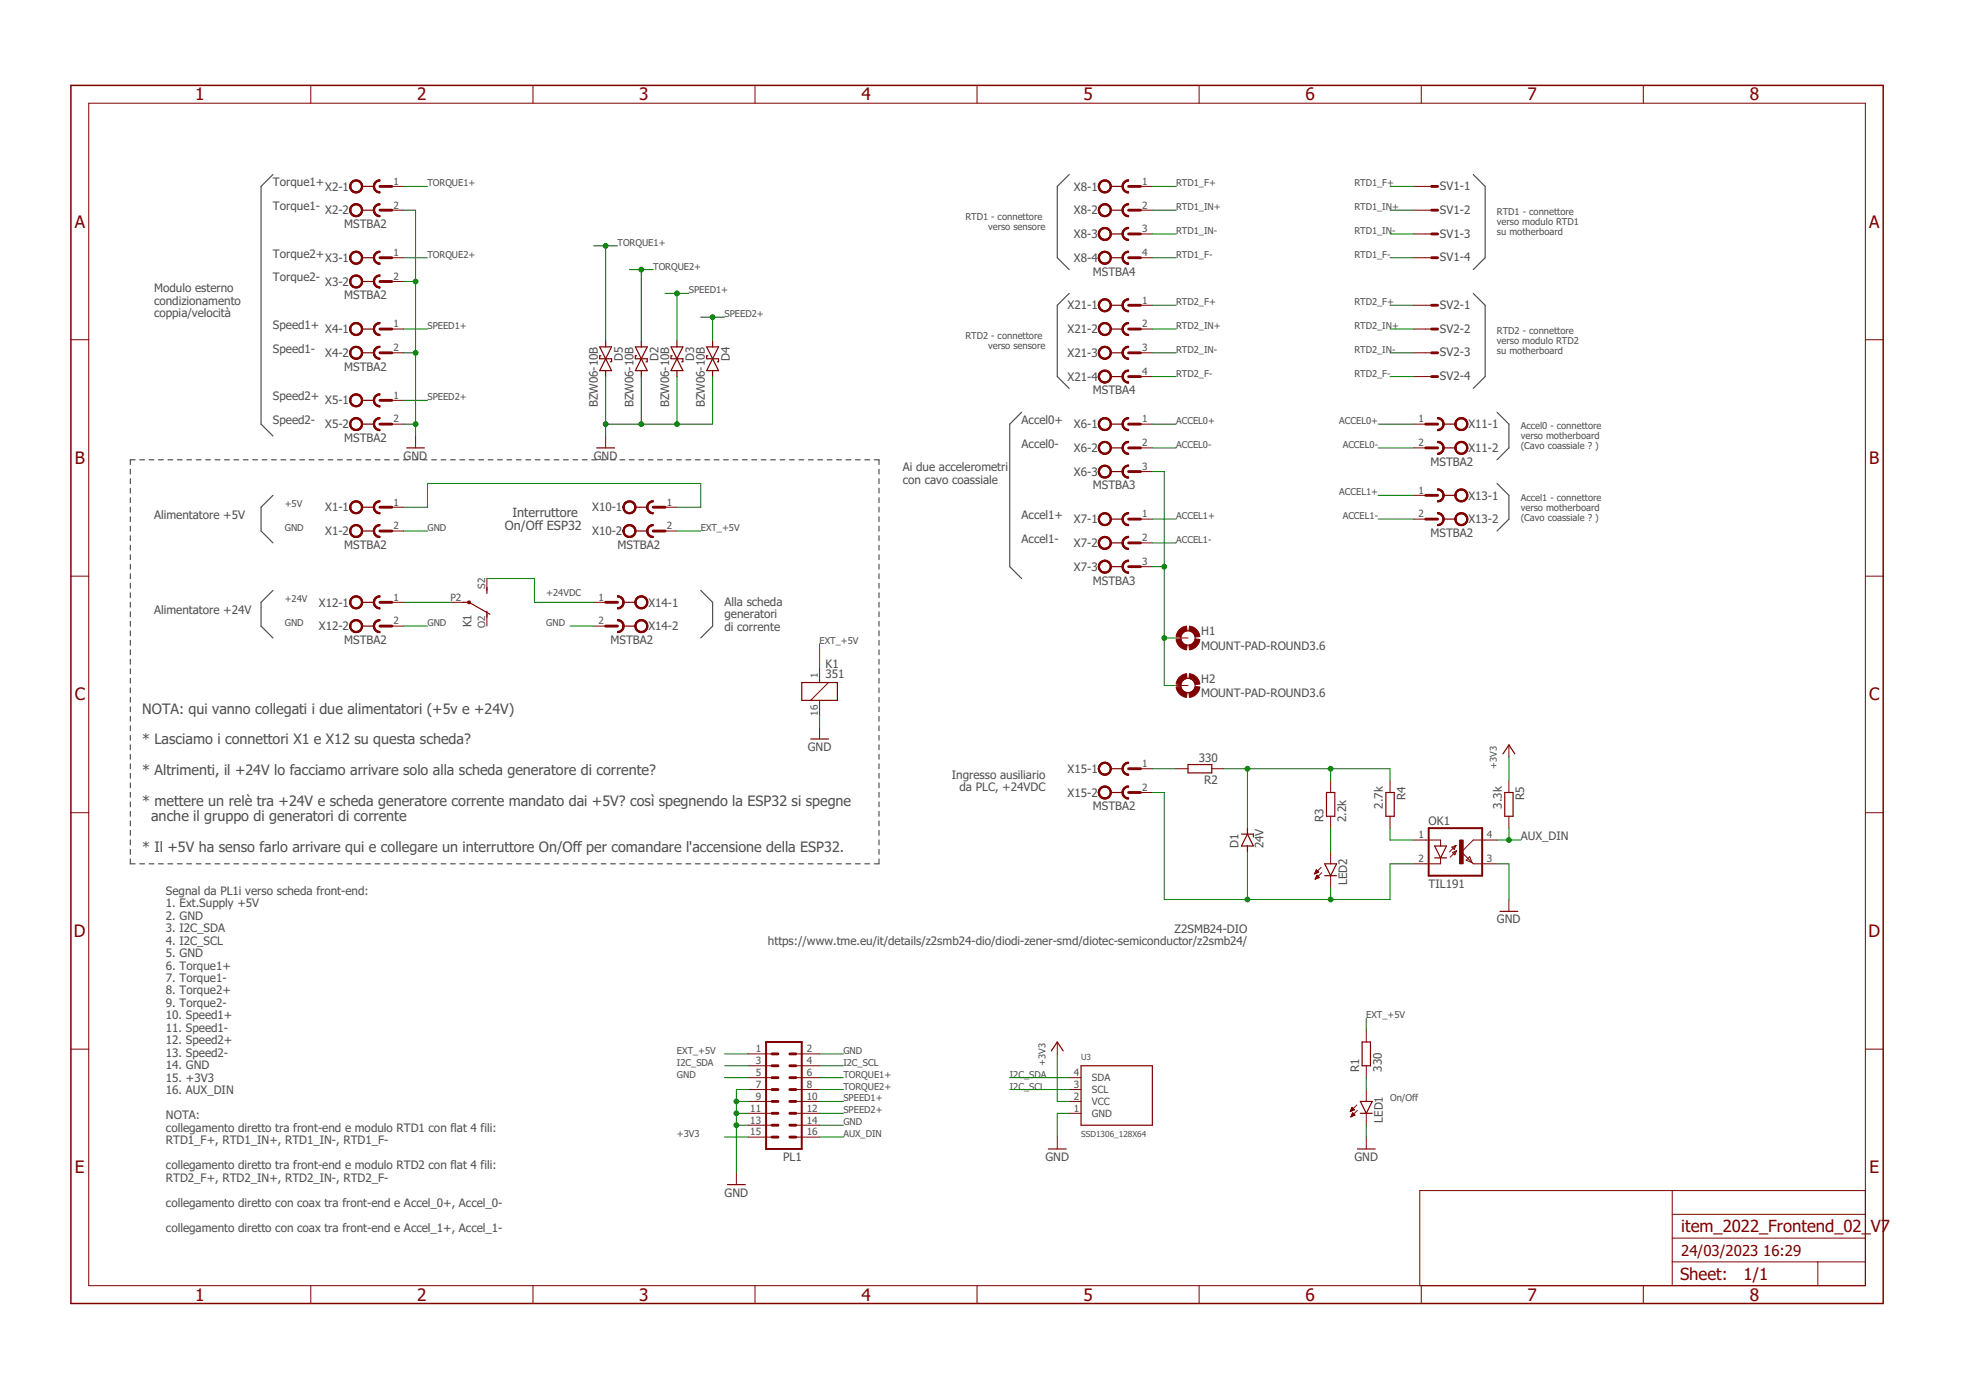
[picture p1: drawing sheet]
<svg xmlns="http://www.w3.org/2000/svg" width="420mm" height="297mm" viewBox="0 0 420 297" stroke-linecap="round" stroke-linejoin="round" font-family="sans-serif">
<defs><g id="words">
<g font-size="3.7" fill="#800000">
<text x="41.7" y="21.4">1</text>
<text x="89.2" y="21.4">2</text>
<text x="136.6" y="21.4">3</text>
<text x="184.1" y="21.4">4</text>
<text x="231.5" y="21.4">5</text>
<text x="279" y="21.4">6</text>
<text x="326.5" y="21.4">7</text>
<text x="373.9" y="21.4">8</text>
<text x="16" y="48.6">A</text>
<text x="399.5" y="48.6">A</text>
<text x="16" y="99.2">B</text>
<text x="399.5" y="99.2">B</text>
<text x="16" y="149.7">C</text>
<text x="399.5" y="149.7">C</text>
<text x="15.8" y="200.2">D</text>
<text x="399.3" y="200.2">D</text>
<text x="16" y="250.8">E</text>
<text x="399.5" y="250.8">E</text>
<text x="41.7" y="277.9">1</text>
<text x="89.2" y="277.9">2</text>
<text x="136.6" y="277.9">3</text>
<text x="184.1" y="277.9">4</text>
<text x="231.5" y="277.9">5</text>
<text x="279" y="277.9">6</text>
<text x="326.5" y="277.9">7</text>
<text x="373.9" y="277.9">8</text>
</g>
<g font-size="3.6" fill="#800000">
<text x="359.3" y="263.3">item_2022_Frontend_02_V7</text>
<text x="359" y="273.6">Sheet:</text>
<text x="372.6" y="273.5">1/1</text>
</g>
<g font-size="3.2" fill="#800000">
<text x="359.3" y="268.4">24/03/2023</text>
<text x="376.8" y="268.4">16:29</text>
</g>
<g font-size="3.1" fill="#505050">
<text x="30.4" y="152.5">NOTA: qui vanno collegati i due alimentatori (+5v e +24V)</text>
<text x="30.4" y="159.1">* Lasciamo i connettori X1 e X12 su questa scheda?</text>
<text x="30.4" y="165.6">* Altrimenti, il +24V lo facciamo arrivare solo alla scheda generatore di corrente?</text>
<text x="30.4" y="172.2">* mettere un relè tra +24V e scheda generatore corrente mandato dai +5V? così spegnendo la ESP32 si spegne</text>
<text x="32.3" y="175.5">anche il gruppo di generatori di corrente</text>
<text x="30.4" y="182.1">* Il +5V ha senso farlo arrivare qui e collegare un interruttore On/Off per comandare l'accensione della ESP32.</text>
</g>
<g font-size="2.7" fill="#505050">
<text x="107.9" y="113.4">On/Off ESP32</text>
<text x="109.5" y="110.5">Interruttore</text>
</g>
<g font-size="2.5" fill="#505050">
<text x="58.3" y="39.8">Torque1+</text>
<text x="69.5" y="40.7">X2-1</text>
<text x="229.5" y="40.7">X8-1</text>
<text x="307.7" y="40.6">SV1-1</text>
<text x="58.3" y="44.9">Torque1-</text>
<text x="69.5" y="45.8">X2-2</text>
<text x="229.5" y="45.8">X8-2</text>
<text x="307.7" y="45.7">SV1-2</text>
<text x="73.6" y="48.7">MSTBA2</text>
<text x="229.5" y="50.9">X8-3</text>
<text x="307.7" y="50.8">SV1-3</text>
<text x="58.3" y="55.1">Torque2+</text>
<text x="69.5" y="56">X3-1</text>
<text x="229.5" y="56">X8-4</text>
<text x="233.6" y="58.9">MSTBA4</text>
<text x="307.7" y="55.8">SV1-4</text>
<text x="32.9" y="62.4">Modulo esterno</text>
<text x="32.9" y="65.1">condizionamento</text>
<text x="58.3" y="60.2">Torque2-</text>
<text x="69.5" y="61">X3-2</text>
<text x="73.6" y="64">MSTBA2</text>
<text x="307.7" y="66">SV2-1</text>
<text x="32.9" y="67.8">coppia/velocità</text>
<text x="58.3" y="70.3">Speed1+</text>
<text x="69.5" y="71.2">X4-1</text>
<text x="228.2" y="66.1">X21-1</text>
<text x="228.2" y="71.2">X21-2</text>
<text x="307.7" y="71.1">SV2-2</text>
<text x="58.3" y="75.4">Speed1-</text>
<text x="69.5" y="76.3">X4-2</text>
<text x="133.1" y="77.2" transform="rotate(-90 133.1 77.2)">D5</text>
<text x="140.7" y="77.2" transform="rotate(-90 140.7 77.2)">D2</text>
<text x="148.4" y="77.2" transform="rotate(-90 148.4 77.2)">D3</text>
<text x="156" y="77.2" transform="rotate(-90 156 77.2)">D4</text>
<text x="228.2" y="76.3">X21-3</text>
<text x="307.7" y="76.2">SV2-3</text>
<text x="73.6" y="79.2">MSTBA2</text>
<text x="228.2" y="81.4">X21-4</text>
<text x="307.7" y="81.2">SV2-4</text>
<text x="58.3" y="85.5">Speed2+</text>
<text x="69.5" y="86.4">X5-1</text>
<text x="127.8" y="87.1" transform="rotate(-90 127.8 87.1)">BZW06-10B</text>
<text x="135.4" y="87.1" transform="rotate(-90 135.4 87.1)">BZW06-10B</text>
<text x="143" y="87.1" transform="rotate(-90 143 87.1)">BZW06-10B</text>
<text x="150.7" y="87.1" transform="rotate(-90 150.7 87.1)">BZW06-10B</text>
<text x="233.6" y="84.3">MSTBA4</text>
<text x="58.3" y="90.6">Speed2-</text>
<text x="69.5" y="91.5">X5-2</text>
<text x="73.6" y="94.4">MSTBA2</text>
<text x="218.3" y="90.6">Accel0+</text>
<text x="218.3" y="95.7">Accel0-</text>
<text x="229.5" y="91.5">X6-1</text>
<text x="313.8" y="91.5">X11-1</text>
<text x="86.3" y="98.2">GND</text>
<text x="126.9" y="98.2">GND</text>
<text x="192.9" y="100.7">Ai due accelerometri</text>
<text x="229.5" y="96.6">X6-2</text>
<text x="229.5" y="101.7">X6-3</text>
<text x="305.7" y="99.5">MSTBA2</text>
<text x="313.8" y="96.6">X11-2</text>
<text x="192.9" y="103.3">con cavo coassiale</text>
<text x="233.6" y="104.6">MSTBA3</text>
<text x="313.8" y="106.8">X13-1</text>
<text x="32.9" y="110.9">Alimentatore +5V</text>
<text x="69.5" y="109.3">X1-1</text>
<text x="126.6" y="109.3">X10-1</text>
<text x="218.3" y="110.9">Accel1+</text>
<text x="229.5" y="111.8">X7-1</text>
<text x="313.8" y="111.8">X13-2</text>
<text x="69.5" y="114.4">X1-2</text>
<text x="73.6" y="117.3">MSTBA2</text>
<text x="126.6" y="114.4">X10-2</text>
<text x="132" y="117.3">MSTBA2</text>
<text x="218.3" y="116">Accel1-</text>
<text x="229.5" y="116.9">X7-2</text>
<text x="305.7" y="114.8">MSTBA2</text>
<text x="229.5" y="122">X7-3</text>
<text x="233.6" y="124.9">MSTBA3</text>
<text x="32.9" y="131.3">Alimentatore +24V</text>
<text x="68.2" y="129.6">X12-1</text>
<text x="138.6" y="129.6">X14-1</text>
<text x="154.8" y="129.5">Alla scheda</text>
<text x="68.2" y="134.7">X12-2</text>
<text x="73.6" y="137.6">MSTBA2</text>
<text x="100.7" y="134.1" transform="rotate(-90 100.7 134.1)">K1</text>
<text x="130.5" y="137.6">MSTBA2</text>
<text x="138.6" y="134.7">X14-2</text>
<text x="154.8" y="132.1">generatori</text>
<text x="154.8" y="134.8">di corrente</text>
<text x="256.7" y="135.8">H1</text>
<text x="176.4" y="142.7">K1</text>
<text x="256.7" y="138.8">MOUNT-PAD-ROUND3.6</text>
<text x="176.4" y="144.8">351</text>
<text x="256.7" y="149">MOUNT-PAD-ROUND3.6</text>
<text x="256.7" y="145.9">H2</text>
<text x="172.6" y="160.5">GND</text>
<text x="203.4" y="166.4">Ingresso ausiliario</text>
<text x="228.2" y="165.2">X15-1</text>
<text x="256.2" y="162.8">330</text>
<text x="257.3" y="167.5">R2</text>
<text x="205.1" y="169">da PLC, +24VDC</text>
<text x="228.2" y="170.2">X15-2</text>
<text x="233.6" y="173.2">MSTBA2</text>
<text x="295.5" y="172.8" transform="rotate(-90 295.5 172.8)">2.7k</text>
<text x="300.3" y="171" transform="rotate(-90 300.3 171)">R4</text>
<text x="320.9" y="172.8" transform="rotate(-90 320.9 172.8)">3.3k</text>
<text x="325.7" y="171" transform="rotate(-90 325.7 171)">R5</text>
<text x="282.9" y="175.7" transform="rotate(-90 282.9 175.7)">R3</text>
<text x="287.7" y="175.7" transform="rotate(-90 287.7 175.7)">2.2k</text>
<text x="305.3" y="176.3">OK1</text>
<text x="325" y="179.5">AUX_DIN</text>
<text x="264.7" y="181.3" transform="rotate(-90 264.7 181.3)">D1</text>
<text x="270" y="181.3" transform="rotate(-90 270 181.3)">24V</text>
<text x="35.5" y="191.2">Segnal da PL1i verso scheda front-end:</text>
<text x="287.9" y="189.2" transform="rotate(-90 287.9 189.2)">LED2</text>
<text x="305.3" y="189.7">TIL191</text>
<text x="35.5" y="193.8">1. Ext.Supply +5V</text>
<text x="35.5" y="196.5">2. GND</text>
<text x="319.9" y="197.3">GND</text>
<text x="35.5" y="199.2">3. I2C_SDA</text>
<text x="35.5" y="201.8">4. I2C_SCL</text>
<text x="164.1" y="202">https://www.tme.eu/it/details/z2smb24-dio/diodi-zener-smd/diotec-semiconductor/z2smb24/</text>
<text x="251" y="199.4">Z2SMB24-DIO</text>
<text x="35.5" y="204.5">5. GND</text>
<text x="35.5" y="207.2">6. Torque1+</text>
<text x="35.5" y="209.8">7. Torque1-</text>
<text x="35.5" y="212.5">8. Torque2+</text>
<text x="35.5" y="215.2">9. Torque2-</text>
<text x="35.5" y="217.8">10. Speed1+</text>
<text x="35.5" y="220.5">11. Speed1-</text>
<text x="35.5" y="223.2">12. Speed2+</text>
<text x="35.5" y="225.9">13. Speed2-</text>
<text x="35.5" y="228.5">14. GND</text>
<text x="35.5" y="231.2">15. +3V3</text>
<text x="35.5" y="233.9">16. AUX_DIN</text>
<text x="290.5" y="229" transform="rotate(-90 290.5 229)">R1</text>
<text x="295.3" y="229" transform="rotate(-90 295.3 229)">330</text>
<text x="35.5" y="239.2">NOTA:</text>
<text x="295.5" y="240" transform="rotate(-90 295.5 240)">LED1</text>
<text x="35.5" y="241.9">collegamento diretto tra front-end e modulo RTD1 con flat 4 fili:</text>
<text x="35.5" y="244.5">RTD1_F+, RTD1_IN+, RTD1_IN-, RTD1_F-</text>
<text x="35.5" y="249.9">collegamento diretto tra front-end e modulo RTD2 con flat 4 fili:</text>
<text x="167.4" y="248.1">PL1</text>
<text x="223.4" y="248.1">GND</text>
<text x="289.4" y="248.1">GND</text>
<text x="35.5" y="252.5">RTD2_F+, RTD2_IN+, RTD2_IN-, RTD2_F-</text>
<text x="35.5" y="257.9">collegamento diretto con coax tra front-end e Accel_0+, Accel_0-</text>
<text x="154.8" y="255.7">GND</text>
<text x="35.5" y="263.2">collegamento diretto con coax tra front-end e Accel_1+, Accel_1-</text>
</g>
<g font-size="2.1" fill="#505050">
<text x="84.1" y="39.5">1</text>
<text x="244.1" y="39.5">1</text>
<text x="84.1" y="44.6">2</text>
<text x="244.1" y="44.6">2</text>
<text x="244.1" y="49.6">3</text>
<text x="84.1" y="54.7">1</text>
<text x="84.1" y="59.8">2</text>
<text x="244.1" y="54.7">4</text>
<text x="244.1" y="64.9">1</text>
<text x="84.1" y="70">1</text>
<text x="244.1" y="70">2</text>
<text x="84.1" y="75">2</text>
<text x="244.1" y="75">3</text>
<text x="244.1" y="80.1">4</text>
<text x="84.1" y="85.2">1</text>
<text x="84.1" y="90.3">2</text>
<text x="244.1" y="90.3">1</text>
<text x="244.1" y="95.4">2</text>
<text x="303.2" y="90.3">1</text>
<text x="303.2" y="95.4">2</text>
<text x="244.1" y="100.4">3</text>
<text x="303.2" y="105.5">1</text>
<text x="84.1" y="108">1</text>
<text x="84.1" y="113.1">2</text>
<text x="142.5" y="108">1</text>
<text x="142.5" y="113.1">2</text>
<text x="244.1" y="110.6">1</text>
<text x="303.2" y="110.6">2</text>
<text x="244.1" y="115.7">2</text>
<text x="103.7" y="125.8" transform="rotate(-90 103.7 125.8)">S2</text>
<text x="244.1" y="120.7">3</text>
<text x="84.1" y="128.4">1</text>
<text x="96.3" y="128.4">P2</text>
<text x="127.9" y="128.4">1</text>
<text x="84.1" y="133.4">2</text>
<text x="103.7" y="134.3" transform="rotate(-90 103.7 134.3)">O2</text>
<text x="127.9" y="133.4">2</text>
<text x="174.8" y="144.9" transform="rotate(-90 174.8 144.9)">1</text>
<text x="174.8" y="153" transform="rotate(-90 174.8 153)">16</text>
<text x="244.1" y="163.9">1</text>
<text x="244.1" y="169">2</text>
<text x="303.2" y="179.2">1</text>
<text x="317.7" y="179.2">4</text>
<text x="303.2" y="184.2">2</text>
<text x="317.7" y="184.2">3</text>
<text x="161.5" y="224.9">1</text>
<text x="161.5" y="227.4">3</text>
<text x="172.4" y="224.9">2</text>
<text x="172.4" y="227.4">4</text>
<text x="161.5" y="229.9">5</text>
<text x="161.5" y="232.5">7</text>
<text x="172.4" y="229.9">6</text>
<text x="172.4" y="232.5">8</text>
<text x="229.5" y="232.5">3</text>
<text x="229.5" y="229.9">4</text>
<text x="233.4" y="233.6">SCL</text>
<text x="233.4" y="231.1">SDA</text>
<text x="160.3" y="237.6">11</text>
<text x="161.5" y="235">9</text>
<text x="172.4" y="235">10</text>
<text x="172.4" y="237.6">12</text>
<text x="229.5" y="237.6">1</text>
<text x="229.5" y="235">2</text>
<text x="233.4" y="238.7">GND</text>
<text x="233.4" y="236.1">VCC</text>
<text x="160.3" y="240.1">13</text>
<text x="160.3" y="242.6">15</text>
<text x="172.4" y="240.1">14</text>
<text x="172.4" y="242.6">16</text>
</g>
<g font-size="2" fill="#505050">
<text x="91.3" y="39.8">TORQUE1+</text>
<text x="251.4" y="39.8">RTD1_F+</text>
<text x="289.4" y="39.8">RTD1_F+</text>
<text x="206.3" y="47.1">RTD1 - connettore</text>
<text x="251.4" y="44.9">RTD1_IN+</text>
<text x="289.4" y="44.9">RTD1_IN+</text>
<text x="319.9" y="46">RTD1 - connettore</text>
<text x="132" y="52.5">TORQUE1+</text>
<text x="211.2" y="49.2">verso sensore</text>
<text x="251.4" y="50">RTD1_IN-</text>
<text x="289.4" y="50">RTD1_IN-</text>
<text x="319.9" y="48.2">verso modulo RTD1</text>
<text x="319.9" y="50.3">su motherboard</text>
<text x="91.3" y="55.1">TORQUE2+</text>
<text x="139.6" y="57.6">TORQUE2+</text>
<text x="251.4" y="55.1">RTD1_F-</text>
<text x="289.4" y="55.1">RTD1_F-</text>
<text x="147.2" y="62.7">SPEED1+</text>
<text x="251.4" y="65.2">RTD2_F+</text>
<text x="289.4" y="65.2">RTD2_F+</text>
<text x="91.3" y="70.3">SPEED1+</text>
<text x="154.8" y="67.8">SPEED2+</text>
<text x="251.4" y="70.3">RTD2_IN+</text>
<text x="289.4" y="70.3">RTD2_IN+</text>
<text x="319.9" y="71.4">RTD2 - connettore</text>
<text x="206.3" y="72.5">RTD2 - connettore</text>
<text x="211.2" y="74.6">verso sensore</text>
<text x="251.4" y="75.4">RTD2_IN-</text>
<text x="289.4" y="75.4">RTD2_IN-</text>
<text x="319.9" y="73.5">verso modulo RTD2</text>
<text x="319.9" y="75.7">su motherboard</text>
<text x="251.4" y="80.5">RTD2_F-</text>
<text x="289.4" y="80.5">RTD2_F-</text>
<text x="91.3" y="85.5">SPEED2+</text>
<text x="251.4" y="90.6">ACCEL0+</text>
<text x="251.4" y="95.7">ACCEL0-</text>
<text x="286.2" y="90.6">ACCEL0+</text>
<text x="287" y="95.7">ACCEL0-</text>
<text x="325" y="91.7">Accel0 - connettore</text>
<text x="325" y="93.9">verso motherboard</text>
<text x="325" y="96">(Cavo coassiale ? )</text>
<text x="286.2" y="105.9">ACCEL1+</text>
<text x="325" y="107">Accel1 - connettore</text>
<text x="60.9" y="108.4">+5V</text>
<text x="60.9" y="113.5">GND</text>
<text x="91.3" y="113.5">GND</text>
<text x="149.8" y="113.5">EXT_+5V</text>
<text x="251.4" y="110.9">ACCEL1+</text>
<text x="287" y="110.9">ACCEL1-</text>
<text x="325" y="109.1">verso motherboard</text>
<text x="325" y="111.2">(Cavo coassiale ? )</text>
<text x="251.4" y="116">ACCEL1-</text>
<text x="60.9" y="128.7">+24V</text>
<text x="116.7" y="127.4">+24VDC</text>
<text x="60.9" y="133.8">GND</text>
<text x="91.3" y="133.8">GND</text>
<text x="116.7" y="133.8">GND</text>
<text x="175.2" y="137.6">EXT_+5V</text>
<text x="319.9" y="164.3" transform="rotate(-90 319.9 164.3)">+3V3</text>
<text x="292" y="217.6">EXT_+5V</text>
<text x="144.7" y="227.8">I2C_SDA</text>
<text x="144.7" y="225.2">EXT_+5V</text>
<text x="180.2" y="225.2">GND</text>
<text x="180.2" y="227.8">I2C_SCL</text>
<text x="223.4" y="227.8" transform="rotate(-90 223.4 227.8)">+3V3</text>
<text x="144.7" y="230.3">GND</text>
<text x="180.2" y="230.3">TORQUE1+</text>
<text x="180.2" y="232.8">TORQUE2+</text>
<text x="215.8" y="232.8">I2C_SCL</text>
<text x="215.8" y="230.3">I2C_SDA</text>
<text x="180.2" y="235.4">SPEED1+</text>
<text x="180.2" y="237.9">SPEED2+</text>
<text x="297.1" y="235.4">On/Off</text>
<text x="144.7" y="243">+3V3</text>
<text x="180.2" y="240.5">GND</text>
<text x="180.2" y="243">AUX_DIN</text>
</g>
<g font-size="1.8" fill="#505050">
<text x="231" y="226.5">U3</text>
<text x="231" y="243">SSD1306_128X64</text>
</g>
</g></defs>
<g fill="none" stroke="#505050" stroke-width=".25">
<path d="M58.3 37.3l-2.5 2.5v50.8l2.5 2.6M228.5 37.3l-2.5 2.5v15.3l2.5 2.5M314.9 37.3l2.5 2.5v15.3l-2.5 2.5M228.5 62.7l-2.5 2.5v15.3l2.5 2.5M314.9 62.7l2.5 2.5v15.3l-2.5 2.5M28.9 98.3h-1v1M29.9 98.3h1M31.9 98.3h1M33.9 98.3h1M35.9 98.3h1M37.9 98.3h1M39.9 98.3h1"/>
<path d="M42 98.3h.9M44 98.3h1M46 98.3h1M48 98.3h1M50 98.3h1M52 98.3h1M54 98.3h1M56 98.3h1M58 98.3h1.1M60 98.3h1.1M62.1 98.3h1M64.1 98.3h1"/>
<path d="M66.1 98.3h1M68.1 98.3h1M70.1 98.3h1M72.1 98.3h1.1M74.1 98.3h1.1M76.2 98.3h1M78.2 98.3h1M80.2 98.3h1M82.2 98.3h1M84.2 98.3h1M86.2 98.3h1M88.2 98.3h1"/>
<path d="M90.2 98.3h1M92.3 98.3h1M94.3 98.3h1M96.3 98.3h1M98.3 98.3h1M100.3 98.3h1M102.3 98.3h1M104.3 98.3h1M106.3 98.3h1.1M108.4 98.3h1M110.4 98.3h1M112.4 98.3h1"/>
<path d="M114.4 98.3h1M116.4 98.3h1M118.4 98.3h1M120.4 98.3h1.1M122.4 98.3h1.1M124.5 98.3h1M126.5 98.3h1M128.5 98.3h1M130.5 98.3h1M132.5 98.3h1M134.5 98.3h1M136.5 98.3h1"/>
<path d="M138.5 98.3h1.1M140.5 98.3h1.1M142.6 98.3h1M144.6 98.3h1M146.6 98.3h1M148.6 98.3h1M150.6 98.3h1M152.6 98.3h1M154.6 98.3h1.1M156.7 98.3h1M158.7 98.3h1M160.7 98.3h1"/>
<path d="M162.7 98.3h1M164.7 98.3h1M166.7 98.3h1M168.7 98.3h1M170.8 98.3h1M172.8 98.3h1M174.8 98.3h1M176.8 98.3h1M178.8 98.3h1M180.8 98.3h1M182.8 98.3h1M184.8 98.3h1"/>
<path d="M186.8 98.3h1.1v1M218.3 88.1l-2.5 2.5v30.5l2.5 2.5M319.9 88.1l2.6 2.5v5.1l-2.6 2.6M27.9 100.3v1M27.9 102.3v1M27.9 104.3v1.1M27.9 106.4v1M27.9 108.4v1M27.9 110.4v1.1M27.9 112.5v1M27.9 114.5v1M27.9 116.5v1.1"/>
<path d="M27.9 118.6v1M58.3 105.9l-2.5 2.5v5.1l2.5 2.5M187.9 100.3v1M187.9 102.3v1M187.9 104.3v1.1M187.9 106.4v1M187.9 108.4v1M187.9 110.4v1.1M187.9 112.5v1M187.9 114.5v1M187.9 116.5v1.1M187.9 118.6v1"/>
<path d="M319.9 103.3l2.6 2.6v5l-2.6 2.6M27.9 120.6v1M27.9 122.6v1.1M27.9 124.7v1M27.9 126.7v1M27.9 128.7v1.1M27.9 130.7v1.1M27.9 132.8v1M27.9 134.8v1M27.9 136.8v1.1M27.9 138.9v1M58.3 126.2l-2.5 2.5v5.1l2.5 2.5"/>
<path d="M149.8 126.2l2.5 2.5v5.1l-2.5 2.5M187.9 120.6v1M187.9 122.6v1.1M187.9 124.7v1M187.9 126.7v1M187.9 128.7v1.1M187.9 130.7v1.1M187.9 132.8v1M187.9 134.8v1M187.9 136.8v1.1M187.9 138.9v1M27.9 140.9v1"/>
<path d="M27.9 142.9v1.1M27.9 145v1M27.9 147v1M27.9 149v1.1M27.9 151.1v1M27.9 153.1v1M27.9 155.1v1M27.9 157.2v1M27.9 159.2v1M187.9 140.9v1M187.9 142.9v1.1M187.9 145v1"/>
<path d="M187.9 147v1M187.9 149v1.1M187.9 151.1v1M187.9 153.1v1M187.9 155.1v1M187.9 157.2v1M187.9 159.2v1M27.9 161.2v1M27.9 163.2v1.1M27.9 165.3v1M27.9 167.3v1M27.9 169.3v1.1"/>
<path d="M27.9 171.4v1M27.9 173.4v1M27.9 175.4v1.1M27.9 177.5v1M27.9 179.5v1M187.9 161.2v1M187.9 163.2v1.1M187.9 165.3v1M187.9 167.3v1M187.9 169.3v1.1M187.9 171.4v1M187.9 173.4v1"/>
<path d="M187.9 175.4v1.1M187.9 177.5v1M187.9 179.5v1M27.9 183.6v1h1M27.9 181.5v1.1M29.9 184.6h1M31.9 184.6h1M33.9 184.6h1M35.9 184.6h1M37.9 184.6h1M39.9 184.6h1M42 184.6h.9"/>
<path d="M44 184.6h1M46 184.6h1M48 184.6h1M50 184.6h1M52 184.6h1M54 184.6h1M56 184.6h1M58 184.6h1.1M60 184.6h1.1M62.1 184.6h1M64.1 184.6h1M66.1 184.6h1"/>
<path d="M68.1 184.6h1M70.1 184.6h1M72.1 184.6h1.1M74.1 184.6h1.1M76.2 184.6h1M78.2 184.6h1M80.2 184.6h1M82.2 184.6h1M84.2 184.6h1M86.2 184.6h1M88.2 184.6h1M90.2 184.6h1"/>
<path d="M92.3 184.6h1M94.3 184.6h1M96.3 184.6h1M98.3 184.6h1M100.3 184.6h1M102.3 184.6h1M104.3 184.6h1M106.3 184.6h1.1M108.4 184.6h1M110.4 184.6h1M112.4 184.6h1M114.4 184.6h1"/>
<path d="M116.4 184.6h1M118.4 184.6h1M120.4 184.6h1.1M122.4 184.6h1.1M124.5 184.6h1M126.5 184.6h1M128.5 184.6h1M130.5 184.6h1M132.5 184.6h1M134.5 184.6h1M136.5 184.6h1M138.5 184.6h1.1"/>
<path d="M140.5 184.6h1.1M142.6 184.6h1M144.6 184.6h1M146.6 184.6h1M148.6 184.6h1M150.6 184.6h1M152.6 184.6h1M154.6 184.6h1.1M156.7 184.6h1M158.7 184.6h1M160.7 184.6h1M162.7 184.6h1"/>
<path d="M164.7 184.6h1M166.7 184.6h1M168.7 184.6h1M170.8 184.6h1M172.8 184.6h1M174.8 184.6h1M176.8 184.6h1M178.8 184.6h1M180.8 184.6h1M182.8 184.6h1M184.8 184.6h1M187.9 183.6v1h-1.1"/>
<path d="M187.9 181.5v1.1"/>
</g>
<g fill="none" stroke="#800000" stroke-width=".21">
<path d="M66.4 18.2v3.9M113.9 18.2v3.9M161.4 18.2v3.9M208.8 18.2v3.9M256.3 18.2v3.9M303.7 18.2v3.9M351.2 18.2v3.9M19 22.1h379.7v252.6h-379.7zM83.7 39.8h2.6M243.7 39.8h2.6M302.2 39.8h3.8M83.7 44.9h2.6"/>
<path d="M83.7 55.1h2.6M243.7 44.9h2.6M243.7 50h2.6M243.7 55.1h2.6M302.2 44.9h3.8M302.2 50h3.8M302.2 55.1h3.8M15.2 72.6h3.8M83.7 70.3h2.6M83.7 75.4h2.6M83.7 60.2h2.6M243.7 65.2h2.6"/>
<path d="M243.7 70.3h2.6M243.7 75.4h2.6M302.2 65.2h3.8M302.2 70.3h3.8M302.2 75.4h3.8M398.7 72.6h3.8M83.7 85.6h2.6M83.7 90.6h2.6M88.8 93.2v2.5M129.4 93.2v2.5M243.7 80.5h2.6M243.7 90.6h2.6"/>
<path d="M243.7 95.7h2.6M302.2 80.5h3.8M302.2 90.6h2.5M302.2 95.7h2.5M83.7 108.4h2.6M83.7 113.5h2.6M142.1 108.4h2.6M142.1 113.5h2.6M243.7 110.9h2.6M243.7 100.8h2.6M243.7 116h2.6M302.2 105.9h2.5"/>
<path d="M302.2 110.9h2.5M15.2 123.1h3.8M83.7 128.7h2.6M83.7 133.8h2.6M96.4 128.7h2.6M104.1 123.6v2.6M104.1 131.3v2.5M126.9 128.7h2.5M126.9 133.8h2.5M243.7 121.1h2.6M251.4 136.3h2.5M398.7 123.1h3.8"/>
<path d="M175.2 142.7v3.2M175.2 149.7v3.1M175.2 155.4v2.5M177.1 145.9l-3.9 3.8M251.4 146.5h2.5M322.5 159.2v2.5M15.2 173.7h3.8M243.7 164.3h2.6M243.7 169.4h2.6M251.4 164.3h2.5M259 164.3h2.5M284.4 166.8v2.6"/>
<path d="M284.4 174.4v2.6M297.1 166.8v2.6M297.1 174.4v2.6M302.2 179.5h5.7v1.3M319.9 179.5h-5l-2.6 2.6 2.6 2.5h5M322.5 166.8v2.6M322.5 174.4v2.6M398.7 173.7h3.8M281 186.6h.2M281 186.5h.5M281.1 186.4h.7M281.1 187.8h.1"/>
<path d="M281.1 186.3h.6M281.1 187.7h.4M281.2 186.2h.4M281.2 187.6h.5M281.2 186h.3M281.2 187.5h.7M281.3 185.9h.1M281.3 187.4h.5M281.3 185.9l.5 .5-.9 .4zM281.3 187.2h.4M281.4 187.1h.2M281.5 187l.5 .5-.9 .4z"/>
<path d="M282.3 185.4l-1.4 1.4M282.5 186.5l-1.4 1.4M284.4 182.1v2.5M284.4 187.1v2.6M307.9 183.3v1.3h-5.7M310.3 181l.9-.3-.4 .8zM310.4 182.2l.9-.4-.4 .9zM311.2 180.7l-1.4 1.4M311.3 181.8l-1.4 1.4M314.1 183.1l.5 1.2-1.3-.5zM322.5 192.2v2.6M15.2 224.2h3.8"/>
<path d="M159.9 237.9h5.1M159.9 225.2h5.1M159.9 227.8h5.1M159.9 230.3h5.1M159.9 232.8h5.1M159.9 235.4h5.1M170.1 237.9h5.1M170.1 225.2h5.1M170.1 227.8h5.1M170.1 230.3h5.1M170.1 232.8h5.1M170.1 235.4h5.1"/>
<path d="M226 222.7v2.5M228.5 237.9h2.5M228.5 230.3h2.5M228.5 232.8h2.5M228.5 235.4h2.5M288.6 237.4h.2M288.7 237.3h.4M288.7 237.2h.7M288.7 238.6h.1M288.8 237.1h.5M288.8 238.5h.3M288.8 236.9h.4"/>
<path d="M288.8 238.4h.6M288.9 236.8h.2M288.9 238.3h.6M288.9 236.7h.1M288.9 238.1h.5M288.9 236.6l.6 .6-.9 .3zM289 238h.3M289 237.9h.2M289.1 237.8l.5 .5-.9 .4zM290 236.1l-1.4 1.4M290.1 237.3l-1.4 1.4M292 220.1v2.6"/>
<path d="M292 227.8v2.5M292 232.8v2.6M292 237.9v2.6M398.7 224.2h3.8M157.4 250.6v2.6M159.9 240.5h5.1M159.9 243h5.1M170.1 240.5h5.1M170.1 243h5.1M226 243v2.5M292 243v2.5M357.4 254.4v20.3"/>
<path d="M357.4 259.5h41.3M398.7 254.4h-95.3v20.3M66.4 274.7v3.9M113.9 274.7v3.9M161.4 274.7v3.9M208.8 274.7v3.9M256.3 274.7v3.9M303.7 274.7v3.9M351.2 274.7v3.9M357.4 269.7h41.3M357.4 264.6h41.3M388.5 269.7v5"/>
<circle cx="253.9" cy="136.3" r="1.52"/>
<circle cx="253.9" cy="146.5" r="1.52"/>
</g>
<path d="M15.2 18.2h387.3v260.4h-387.3z" fill="none" stroke="#800000" stroke-width=".32"/>
<g fill="none" stroke="#800000" stroke-width=".25">
<path d="M77.4 39.8h2.5M237.4 39.8h2.5M77.4 44.9h2.5M77.4 55.1h2.5M237.4 44.9h2.5M237.4 55.1h2.5M237.4 50h2.5M77.4 60.2h2.5M77.4 70.3h2.5M77.4 75.4h2.5M128.2 74.1h2.5l-2.5 5.1h2.5zM128.4 76h-.2v.7h2.5v.6h-.2"/>
<path d="M129.4 72.9v1.2M129.4 79.2v1.3M135.8 74.1l2.5 5.1h-2.5l2.5-5.1zM136 76h-.2v.7h2.5v.6h-.2M137.1 72.9v1.2M137.1 79.2v1.3M143.4 74.1h2.5l-2.5 5.1h2.5zM143.7 76h-.3v.7h2.5v.6h-.2M144.7 72.9v1.2M144.7 79.2v1.3M151 74.1h2.6l-2.6 5.1h2.6zM151.3 76h-.3v.7h2.6v.6h-.3"/>
<path d="M152.3 72.9v1.2M152.3 79.2v1.3M237.4 70.3h2.5M237.4 75.4h2.5M237.4 65.2h2.5M77.4 85.6h2.5M77.4 90.6h2.5M86.9 95.7h3.8M127.5 95.7h3.8M237.4 90.6h2.5M237.4 95.7h2.5M237.4 80.5h2.5"/>
<path d="M308.5 90.6h2.5M308.5 95.7h2.5M77.4 108.4h2.5M77.4 113.5h2.5M135.8 108.4h2.5M135.8 113.5h2.5M237.4 110.9h2.5M237.4 100.8h2.5M237.4 116h2.5M308.5 105.9h2.5M308.5 110.9h2.5M77.4 128.7h2.5"/>
<path d="M77.4 133.8h2.5M99 128.7h1.2l4.5 2.6M104.1 125.5v1.3M104.1 130.6v1.3M133.2 128.7h2.6M133.2 133.8h2.6M237.4 121.1h2.5M171.3 145.9h7.7v3.8h-7.7zM173.2 157.9h3.9M237.4 169.4h2.5M237.4 164.3h2.5M253.9 163.4h5.1v1.8h-5.1z"/>
<path d="M265.3 178.2h2.6v.7M266.6 178.2l1.3 2.6h-2.6zM266.6 177v1.2M283.5 169.4h1.8v5h-1.8zM296.2 169.4h1.8v5h-1.8zM321.2 161.1l1.3-1.9 1.2 1.9M321.6 169.4h1.8v5h-1.8zM266.6 180.8v1.3M283.1 184.6h2.5l-1.2 2.5zM283.1 187.1h2.5M306.6 180.8h2.5l-1.2 2.5zM306.6 183.3h2.5"/>
<path d="M320.6 194.8h3.8M224.7 224.6l1.3-1.9 1.2 1.9M231 227.8h15.3v12.7h-15.3zM290.7 235.4h2.6l-1.3 2.5zM290.7 237.9h2.6M291.1 222.7h1.8v5.1h-1.8zM155.5 253.2h3.8M224 245.5h3.9M290.1 245.5h3.8"/>
</g>
<g fill="none" stroke="#800000" stroke-width=".61">
<path d="M81.2 39.8h2.5M241.2 39.8h2.5M306 39.8h1.2M81.2 44.9h2.5M81.2 55.1h2.5M241.2 44.9h2.5M241.2 50h2.5M241.2 55.1h2.5M306 44.9h1.2M306 50h1.2M306 55.1h1.2M81.2 70.3h2.5"/>
<path d="M81.2 75.4h2.5M81.2 60.2h2.5M241.2 65.2h2.5M241.2 70.3h2.5M241.2 75.4h2.5M306 65.2h1.2M306 70.3h1.2M306 75.4h1.2M81.2 85.6h2.5M81.2 90.6h2.5M241.2 80.5h2.5M241.2 90.6h2.5"/>
<path d="M241.2 95.7h2.5M304.7 90.6h2.5M304.7 95.7h2.5M306 80.5h1.2M81.2 108.4h2.5M81.2 113.5h2.5M139.6 108.4h2.5M139.6 113.5h2.5M241.2 110.9h2.5M241.2 100.8h2.5M241.2 116h2.5M304.7 105.9h2.5"/>
<path d="M304.7 110.9h2.5M81.2 128.7h2.5M81.2 133.8h2.5M129.4 128.7h2.6M129.4 133.8h2.6M241.2 121.1h2.5M241.2 164.3h2.5M241.2 169.4h2.5M165 235.4h1.3M165 232.8h1.3M165 230.3h1.3M165 227.8h1.3"/>
<path d="M165 225.2h1.3M165 237.9h1.3M168.8 235.4h1.3M168.8 232.8h1.3M168.8 230.3h1.3M168.8 227.8h1.3M168.8 225.2h1.3M168.8 237.9h1.3M165 240.5h1.3M165 243h1.3M168.8 240.5h1.3M168.8 243h1.3"/>
</g>
<path d="M305.3 177h11.5v10.1h-11.5zM163.7 222.7h7.6v22.8h-7.6z" fill="none" stroke="#800000" stroke-width=".42"/>
<path d="M311.9 179.5h.8v5.1h-.8z" fill="#800000" stroke="#800000" stroke-width=".21"/>
<g fill="#800000" stroke="#800000" stroke-width=".21">
<path d="M79.8 108.4h.3l.2 .7 .4 .3 .5 .1v.3a1.37 1.37 0 0 1-1.4-1.4z" fill-rule="evenodd"/>
<path d="M80.2 107.4l1-.4v.3l-.7 .2-.3 .4-.1 .5h-.3l.1-.5z" fill-rule="evenodd"/>
<path d="M80.2 107.4l.8-.4h.2v.3a1.14 1.14 0 0 0-1.2 1.1 1.14 1.14 0 0 0 1.2 1.1v.3a1.39 1.39 0 0 1-1.3-.9 1.39 1.39 0 0 1 .3-1.5z" fill-rule="evenodd"/>
<path d="M75.1 107.4a1.4 1.4 0 0 1 2.2 .3 1.4 1.4 0 0 1-.8 2 1.4 1.4 0 0 1-1.8-1.3h.3a1.14 1.14 0 0 1 1.7-.9 1.14 1.14 0 0 1 .1 1.9 1.14 1.14 0 0 1-1.8-.7v-.3h-.3z" fill-rule="evenodd"/>
<path d="M75.1 107.4a1.4 1.4 0 0 1 2.2 .3 1.4 1.4 0 0 1-.8 2 1.4 1.4 0 0 1-1.8-1.3h.3a1.14 1.14 0 0 1 1.7-.9 1.14 1.14 0 0 1 .1 1.9 1.14 1.14 0 0 1-1.8-.7v-.3h-.3z" fill-rule="evenodd"/>
<path d="M79.8 113.5h.3l.2 .7 .4 .3 .5 .1v.3a1.37 1.37 0 0 1-1.4-1.4z" fill-rule="evenodd"/>
<path d="M80.2 112.5l1-.4v.2l-.7 .3-.3 .4-.1 .5h-.3l.1-.5z" fill-rule="evenodd"/>
<path d="M80.2 112.5l.8-.4h.2v.2a1.14 1.14 0 0 0-1.2 1.2 1.14 1.14 0 0 0 1.2 1.1v.3a1.39 1.39 0 0 1-1.3-.9 1.39 1.39 0 0 1 .3-1.5z" fill-rule="evenodd"/>
<path d="M75.1 112.5a1.4 1.4 0 0 1 2.2 .3 1.4 1.4 0 0 1-.8 2 1.4 1.4 0 0 1-1.8-1.3h.3a1.14 1.14 0 0 1 1.7-1 1.14 1.14 0 0 1 .1 2 1.14 1.14 0 0 1-1.8-.7v-.3h-.3z" fill-rule="evenodd"/>
<path d="M75.1 112.5a1.4 1.4 0 0 1 2.2 .3 1.4 1.4 0 0 1-.8 2 1.4 1.4 0 0 1-1.8-1.3h.3a1.14 1.14 0 0 1 1.7-1 1.14 1.14 0 0 1 .1 2 1.14 1.14 0 0 1-1.8-.7v-.3h-.3z" fill-rule="evenodd"/>
<path d="M79.8 39.8h.3l.1 .5 .3 .4 .7 .3v.2a1.37 1.37 0 0 1-1.4-1.4z" fill-rule="evenodd"/>
<path d="M80.2 38.8l.5-.3 .5-.1v.3l-.7 .2-.3 .4-.1 .5h-.3l.1-.4z" fill-rule="evenodd"/>
<path d="M80.2 38.8l.8-.4h.2v.3a1.14 1.14 0 0 0-1.2 1.1 1.14 1.14 0 0 0 1.2 1.2v.2a1.39 1.39 0 0 1-1.3-.8 1.39 1.39 0 0 1 .3-1.6z" fill-rule="evenodd"/>
<path d="M75.1 38.9a1.39 1.39 0 0 1 2.2 .2 1.39 1.39 0 0 1-.8 2.1 1.39 1.39 0 0 1-1.8-1.4h.3a1.14 1.14 0 0 1 1.6-.9 1.14 1.14 0 0 1 .2 1.9 1.14 1.14 0 0 1-1.8-.7v-.3h-.3z" fill-rule="evenodd"/>
<path d="M75.1 38.9a1.39 1.39 0 0 1 2.2 .2 1.39 1.39 0 0 1-.8 2.1 1.39 1.39 0 0 1-1.8-1.4h.3a1.14 1.14 0 0 1 1.6-.9 1.14 1.14 0 0 1 .2 1.9 1.14 1.14 0 0 1-1.8-.7v-.3h-.3z" fill-rule="evenodd"/>
<path d="M79.8 44.9h.3l.1 .5 .3 .4 .7 .3v.2a1.37 1.37 0 0 1-1.4-1.4z" fill-rule="evenodd"/>
<path d="M80.2 43.9l.5-.3 .5-.1v.3l-.7 .2-.3 .4-.1 .5h-.3l.1-.5z" fill-rule="evenodd"/>
<path d="M80.2 43.9l.8-.4h.2v.3a1.14 1.14 0 0 0-1.2 1.1 1.14 1.14 0 0 0 1.2 1.2v.2a1.39 1.39 0 0 1-1.3-.8 1.39 1.39 0 0 1 .3-1.6z" fill-rule="evenodd"/>
<path d="M75.1 44a1.39 1.39 0 0 1 2.2 .2 1.39 1.39 0 0 1-.8 2.1 1.39 1.39 0 0 1-1.8-1.4h.3a1.14 1.14 0 0 1 1.6-.9 1.14 1.14 0 0 1 .2 1.9 1.14 1.14 0 0 1-1.8-.7v-.3h-.3z" fill-rule="evenodd"/>
<path d="M75.1 44a1.39 1.39 0 0 1 2.2 .2 1.39 1.39 0 0 1-.8 2.1 1.39 1.39 0 0 1-1.8-1.4h.3a1.14 1.14 0 0 1 1.6-.9 1.14 1.14 0 0 1 .2 1.9 1.14 1.14 0 0 1-1.8-.7v-.3h-.3z" fill-rule="evenodd"/>
<path d="M79.8 55.1h.3l.1 .5 .3 .4 .7 .2v.3a1.37 1.37 0 0 1-1.4-1.4z" fill-rule="evenodd"/>
<path d="M80.2 54.1l.5-.4h.5v.2l-.7 .3-.3 .4-.1 .5h-.3l.1-.5z" fill-rule="evenodd"/>
<path d="M80.2 54.1l.8-.4h.2v.2a1.14 1.14 0 0 0-1.2 1.2 1.14 1.14 0 0 0 1.2 1.1v.3a1.39 1.39 0 0 1-1.3-.9 1.39 1.39 0 0 1 .3-1.5z" fill-rule="evenodd"/>
<path d="M75.1 54.1a1.39 1.39 0 0 1 2.2 .3 1.39 1.39 0 0 1-.8 2 1.39 1.39 0 0 1-1.8-1.3h.3a1.14 1.14 0 0 1 1.6-1 1.14 1.14 0 0 1 .2 1.9 1.14 1.14 0 0 1-1.8-.6v-.3h-.3z" fill-rule="evenodd"/>
<path d="M75.1 54.1a1.39 1.39 0 0 1 2.2 .3 1.39 1.39 0 0 1-.8 2 1.39 1.39 0 0 1-1.8-1.3h.3a1.14 1.14 0 0 1 1.6-1 1.14 1.14 0 0 1 .2 1.9 1.14 1.14 0 0 1-1.8-.6v-.3h-.3z" fill-rule="evenodd"/>
<path d="M79.8 60.2h.3l.1 .4 .3 .4 .7 .3v.3a1.37 1.37 0 0 1-1.4-1.4z" fill-rule="evenodd"/>
<path d="M80.2 59.2l.5-.4h.5v.2l-.7 .3-.3 .3-.1 .6h-.3l.1-.5z" fill-rule="evenodd"/>
<path d="M80.2 59.2l.8-.4h.2v.2a1.14 1.14 0 0 0-1.2 1.2 1.14 1.14 0 0 0 1.2 1.1v.3a1.39 1.39 0 0 1-1.3-.9 1.39 1.39 0 0 1 .3-1.5z" fill-rule="evenodd"/>
<path d="M75.1 59.2a1.39 1.39 0 0 1 2.2 .2 1.39 1.39 0 0 1-.8 2.1 1.39 1.39 0 0 1-1.8-1.3h.3a1.14 1.14 0 0 1 1.6-1 1.14 1.14 0 0 1 .2 1.9 1.14 1.14 0 0 1-1.8-.7v-.2h-.3z" fill-rule="evenodd"/>
<path d="M75.1 59.2a1.39 1.39 0 0 1 2.2 .2 1.39 1.39 0 0 1-.8 2.1 1.39 1.39 0 0 1-1.8-1.3h.3a1.14 1.14 0 0 1 1.6-1 1.14 1.14 0 0 1 .2 1.9 1.14 1.14 0 0 1-1.8-.7v-.2h-.3z" fill-rule="evenodd"/>
<path d="M79.8 70.3h.3l.1 .5 .3 .4 .7 .3v.2a1.37 1.37 0 0 1-1.4-1.4z" fill-rule="evenodd"/>
<path d="M80.2 69.3l.5-.3 .5-.1v.3l-.7 .2-.3 .4-.1 .5h-.3l.1-.5z" fill-rule="evenodd"/>
<path d="M80.2 69.3l.8-.4h.2v.3a1.14 1.14 0 0 0-1.2 1.1 1.14 1.14 0 0 0 1.2 1.2v.2a1.39 1.39 0 0 1-1.3-.8 1.39 1.39 0 0 1 .3-1.6z" fill-rule="evenodd"/>
<path d="M75.1 69.4a1.39 1.39 0 0 1 2.2 .2 1.39 1.39 0 0 1-.8 2.1 1.39 1.39 0 0 1-1.8-1.4h.3a1.14 1.14 0 0 1 1.6-.9 1.14 1.14 0 0 1 .2 1.9 1.14 1.14 0 0 1-1.8-.7v-.3h-.3z" fill-rule="evenodd"/>
<path d="M75.1 69.4a1.39 1.39 0 0 1 2.2 .2 1.39 1.39 0 0 1-.8 2.1 1.39 1.39 0 0 1-1.8-1.4h.3a1.14 1.14 0 0 1 1.6-.9 1.14 1.14 0 0 1 .2 1.9 1.14 1.14 0 0 1-1.8-.7v-.3h-.3z" fill-rule="evenodd"/>
<path d="M79.8 75.4h.3l.1 .5 .3 .4 .7 .2v.3a1.37 1.37 0 0 1-1.4-1.4z" fill-rule="evenodd"/>
<path d="M80.2 74.4l.5-.3 .5-.1v.3l-.7 .2-.3 .4-.1 .5h-.3l.1-.5z" fill-rule="evenodd"/>
<path d="M80.2 74.4l.8-.4h.2v.3a1.14 1.14 0 0 0-1.2 1.1 1.14 1.14 0 0 0 1.2 1.1v.3a1.39 1.39 0 0 1-1.3-.9 1.39 1.39 0 0 1 .3-1.5z" fill-rule="evenodd"/>
<path d="M75.1 74.4a1.39 1.39 0 0 1 2.2 .3 1.39 1.39 0 0 1-.8 2 1.39 1.39 0 0 1-1.8-1.3h.3a1.14 1.14 0 0 1 1.6-1 1.14 1.14 0 0 1 .2 2 1.14 1.14 0 0 1-1.8-.7v-.3h-.3z" fill-rule="evenodd"/>
<path d="M75.1 74.4a1.39 1.39 0 0 1 2.2 .3 1.39 1.39 0 0 1-.8 2 1.39 1.39 0 0 1-1.8-1.3h.3a1.14 1.14 0 0 1 1.6-1 1.14 1.14 0 0 1 .2 2 1.14 1.14 0 0 1-1.8-.7v-.3h-.3z" fill-rule="evenodd"/>
<path d="M79.8 85.6h.3l.1 .4 .3 .4 .7 .3v.3a1.37 1.37 0 0 1-1.4-1.4z" fill-rule="evenodd"/>
<path d="M80.2 84.6l.5-.4h.5v.2l-.7 .2-.3 .4-.1 .6h-.3l.1-.5z" fill-rule="evenodd"/>
<path d="M80.2 84.6l.8-.4h.2v.2a1.14 1.14 0 0 0-1.2 1.2 1.14 1.14 0 0 0 1.2 1.1v.3a1.39 1.39 0 0 1-1.3-.9 1.39 1.39 0 0 1 .3-1.5z" fill-rule="evenodd"/>
<path d="M75.1 84.6a1.4 1.4 0 0 1 2.2 .2 1.4 1.4 0 0 1-.8 2.1 1.4 1.4 0 0 1-1.8-1.3h.3a1.14 1.14 0 0 1 1.6-1 1.14 1.14 0 0 1 .2 1.9 1.14 1.14 0 0 1-1.8-.7v-.2h-.3z" fill-rule="evenodd"/>
<path d="M75.1 84.6a1.4 1.4 0 0 1 2.2 .2 1.4 1.4 0 0 1-.8 2.1 1.4 1.4 0 0 1-1.8-1.3h.3a1.14 1.14 0 0 1 1.6-1 1.14 1.14 0 0 1 .2 1.9 1.14 1.14 0 0 1-1.8-.7v-.2h-.3z" fill-rule="evenodd"/>
<path d="M79.8 90.6h.3l.1 .5 .3 .4 .7 .3v.2a1.37 1.37 0 0 1-1.4-1.4z" fill-rule="evenodd"/>
<path d="M80.2 89.6l.5-.3 .5-.1v.3l-.7 .2-.3 .4-.1 .5h-.3l.1-.4z" fill-rule="evenodd"/>
<path d="M80.2 89.6l.8-.4h.2v.3a1.14 1.14 0 0 0-1.2 1.1 1.14 1.14 0 0 0 1.2 1.2v.2a1.39 1.39 0 0 1-1.3-.8 1.39 1.39 0 0 1 .3-1.6z" fill-rule="evenodd"/>
<path d="M75.1 89.7a1.4 1.4 0 0 1 2.2 .2 1.4 1.4 0 0 1-.8 2.1 1.4 1.4 0 0 1-1.8-1.4h.3a1.14 1.14 0 0 1 1.6-.9 1.14 1.14 0 0 1 .2 1.9 1.14 1.14 0 0 1-1.8-.7v-.3h-.3z" fill-rule="evenodd"/>
<path d="M75.1 89.7a1.4 1.4 0 0 1 2.2 .2 1.4 1.4 0 0 1-.8 2.1 1.4 1.4 0 0 1-1.8-1.4h.3a1.14 1.14 0 0 1 1.6-.9 1.14 1.14 0 0 1 .2 1.9 1.14 1.14 0 0 1-1.8-.7v-.3h-.3z" fill-rule="evenodd"/>
<path d="M138.2 108.4h.3l.2 .7 .4 .3 .5 .1v.3a1.37 1.37 0 0 1-1.4-1.4z" fill-rule="evenodd"/>
<path d="M138.6 107.4l1-.4v.3l-.9 .4-.2 .7h-.3z" fill-rule="evenodd"/>
<path d="M138.6 107.4l.8-.4h.2v.3a1.14 1.14 0 0 0-1.1 1.1 1.14 1.14 0 0 0 1.1 1.1v.3a1.4 1.4 0 0 1-1.3-.9 1.4 1.4 0 0 1 .3-1.5z" fill-rule="evenodd"/>
<path d="M133.5 107.4a1.4 1.4 0 0 1 2.2 .3 1.4 1.4 0 0 1-.8 2.1 1.4 1.4 0 0 1-1.8-1.4h.3a1.15 1.15 0 0 1 1.6-1.1 1.15 1.15 0 0 1 .3 2 1.15 1.15 0 0 1-1.9-.6v-.3h-.3z" fill-rule="evenodd"/>
<path d="M133.5 107.4a1.4 1.4 0 0 1 2.2 .3 1.4 1.4 0 0 1-.8 2.1 1.4 1.4 0 0 1-1.8-1.4h.3a1.15 1.15 0 0 1 1.6-1.1 1.15 1.15 0 0 1 .3 2 1.15 1.15 0 0 1-1.9-.6v-.3h-.3z" fill-rule="evenodd"/>
<path d="M138.2 113.5h.3l.2 .7 .4 .3 .5 .1v.3a1.37 1.37 0 0 1-1.4-1.4z" fill-rule="evenodd"/>
<path d="M138.6 112.5l1-.4v.2l-.9 .5-.2 .7h-.3z" fill-rule="evenodd"/>
<path d="M138.6 112.5l.8-.4h.2v.2a1.14 1.14 0 0 0-1.1 1.2 1.14 1.14 0 0 0 1.1 1.1v.3a1.4 1.4 0 0 1-1.3-.9 1.4 1.4 0 0 1 .3-1.5z" fill-rule="evenodd"/>
<path d="M133.5 112.5a1.4 1.4 0 0 1 2.2 .3 1.4 1.4 0 0 1-.8 2 1.4 1.4 0 0 1-1.8-1.3h.3a1.15 1.15 0 0 1 1.6-1.1 1.15 1.15 0 0 1 .3 1.9 1.15 1.15 0 0 1-1.9-.5v-.3h-.3z" fill-rule="evenodd"/>
<path d="M133.5 112.5a1.4 1.4 0 0 1 2.2 .3 1.4 1.4 0 0 1-.8 2 1.4 1.4 0 0 1-1.8-1.3h.3a1.15 1.15 0 0 1 1.6-1.1 1.15 1.15 0 0 1 .3 1.9 1.15 1.15 0 0 1-1.9-.5v-.3h-.3z" fill-rule="evenodd"/>
<path d="M79.8 128.7h.3l.2 .7 .4 .4 .5 .1v.2a1.37 1.37 0 0 1-1.4-1.4z" fill-rule="evenodd"/>
<path d="M80.2 127.7l1-.4v.3l-.7 .2-.3 .4-.1 .5h-.3l.1-.5z" fill-rule="evenodd"/>
<path d="M80.2 127.7l.8-.4h.2v.3a1.14 1.14 0 0 0-1.2 1.1 1.14 1.14 0 0 0 1.2 1.2v.2a1.39 1.39 0 0 1-1.3-.8 1.39 1.39 0 0 1 .3-1.6z" fill-rule="evenodd"/>
<path d="M75.1 127.8a1.4 1.4 0 0 1 2.2 .2 1.4 1.4 0 0 1-.8 2.1 1.4 1.4 0 0 1-1.8-1.4h.3a1.14 1.14 0 0 1 1.7-.9 1.14 1.14 0 0 1 .1 1.9 1.14 1.14 0 0 1-1.8-.7v-.3h-.3z" fill-rule="evenodd"/>
<path d="M75.1 127.8a1.4 1.4 0 0 1 2.2 .2 1.4 1.4 0 0 1-.8 2.1 1.4 1.4 0 0 1-1.8-1.4h.3a1.14 1.14 0 0 1 1.7-.9 1.14 1.14 0 0 1 .1 1.9 1.14 1.14 0 0 1-1.8-.7v-.3h-.3z" fill-rule="evenodd"/>
<path d="M79.8 133.8h.3l.2 .7 .4 .3 .5 .1v.3a1.37 1.37 0 0 1-1.4-1.4z" fill-rule="evenodd"/>
<path d="M80.2 132.8l1-.4v.3l-.5 .1-.4 .3-.2 .7h-.3l.1-.5z" fill-rule="evenodd"/>
<path d="M80.2 132.8l.8-.4h.2v.3a1.14 1.14 0 0 0-1.2 1.1 1.14 1.14 0 0 0 1.2 1.1v.3a1.39 1.39 0 0 1-1.3-.9 1.39 1.39 0 0 1 .3-1.5z" fill-rule="evenodd"/>
<path d="M75.1 132.8a1.39 1.39 0 0 1 2.2 .3 1.39 1.39 0 0 1-.8 2 1.39 1.39 0 0 1-1.8-1.3h.3a1.14 1.14 0 0 1 1.7-.9 1.14 1.14 0 0 1 .1 1.9 1.14 1.14 0 0 1-1.8-.7v-.3h-.3z" fill-rule="evenodd"/>
<path d="M75.1 132.8a1.39 1.39 0 0 1 2.2 .3 1.39 1.39 0 0 1-.8 2 1.39 1.39 0 0 1-1.8-1.3h.3a1.14 1.14 0 0 1 1.7-.9 1.14 1.14 0 0 1 .1 1.9 1.14 1.14 0 0 1-1.8-.7v-.3h-.3z" fill-rule="evenodd"/>
<path d="M132 129.9l.7-.3 .3-.4 .1-.5h.3a1.37 1.37 0 0 1-1.4 1.4z" fill-rule="evenodd"/>
<path d="M132 127.3a1.37 1.37 0 0 1 1.4 1.4h-.3l-.2-.7-.4-.3-.5-.1z" fill-rule="evenodd"/>
<path d="M132 127.3a1.4 1.4 0 0 1 1.4 1.4 1.4 1.4 0 0 1-1.4 1.4v-.2a1.14 1.14 0 0 0 1.1-1.2 1.14 1.14 0 0 0-1.1-1.1z" fill-rule="evenodd"/>
<path d="M136 127.8a1.4 1.4 0 0 1 2.3 .2 1.4 1.4 0 0 1-.9 2.1 1.4 1.4 0 0 1-1.7-1.4h.2a1.15 1.15 0 0 1 1.6-1 1.15 1.15 0 0 1 .3 1.9 1.15 1.15 0 0 1-1.8-.6l-.1-.3h-.2z" fill-rule="evenodd"/>
<path d="M136 127.8a1.4 1.4 0 0 1 2.3 .2 1.4 1.4 0 0 1-.9 2.1 1.4 1.4 0 0 1-1.7-1.4h.2a1.15 1.15 0 0 1 1.6-1 1.15 1.15 0 0 1 .3 1.9 1.15 1.15 0 0 1-1.8-.6l-.1-.3h-.2z" fill-rule="evenodd"/>
<path d="M132 134.9l.7-.2 .3-.4 .1-.5h.3a1.37 1.37 0 0 1-1.4 1.4z" fill-rule="evenodd"/>
<path d="M132 132.4a1.37 1.37 0 0 1 1.4 1.4h-.3l-.2-.7-.4-.3-.5-.1z" fill-rule="evenodd"/>
<path d="M132 132.4a1.4 1.4 0 0 1 1.4 1.4 1.4 1.4 0 0 1-1.4 1.4v-.3a1.14 1.14 0 0 0 1.1-1.1 1.14 1.14 0 0 0-1.1-1.1z" fill-rule="evenodd"/>
<path d="M136 132.8a1.4 1.4 0 0 1 2.3 .3 1.4 1.4 0 0 1-.9 2.1 1.4 1.4 0 0 1-1.7-1.4h.2a1.15 1.15 0 0 1 1.6-1.1 1.15 1.15 0 0 1 .3 2 1.15 1.15 0 0 1-1.8-.6l-.1-.3h-.2z" fill-rule="evenodd"/>
<path d="M136 132.8a1.4 1.4 0 0 1 2.3 .3 1.4 1.4 0 0 1-.9 2.1 1.4 1.4 0 0 1-1.7-1.4h.2a1.15 1.15 0 0 1 1.6-1.1 1.15 1.15 0 0 1 .3 2 1.15 1.15 0 0 1-1.8-.6l-.1-.3h-.2z" fill-rule="evenodd"/>
<path d="M239.8 164.3h.3l.2 .7 .4 .3 .5 .1v.3a1.37 1.37 0 0 1-1.4-1.4z" fill-rule="evenodd"/>
<path d="M240.2 163.3l.5-.4h.5v.2l-.5 .1-.4 .4-.2 .7h-.3l.1-.5z" fill-rule="evenodd"/>
<path d="M240.2 163.3l.8-.4h.2v.2a1.14 1.14 0 0 0-1.2 1.2 1.14 1.14 0 0 0 1.2 1.1v.3a1.4 1.4 0 0 1-1.3-.9 1.4 1.4 0 0 1 .3-1.5z" fill-rule="evenodd"/>
<path d="M235.1 163.3a1.39 1.39 0 0 1 2.2 .3 1.39 1.39 0 0 1-.8 2 1.39 1.39 0 0 1-1.8-1.3h.3a1.15 1.15 0 0 1 1.6-1.1 1.15 1.15 0 0 1 .3 1.9 1.15 1.15 0 0 1-1.9-.6v-.2h-.3z" fill-rule="evenodd"/>
<path d="M235.1 163.3a1.39 1.39 0 0 1 2.2 .3 1.39 1.39 0 0 1-.8 2 1.39 1.39 0 0 1-1.8-1.3h.3a1.15 1.15 0 0 1 1.6-1.1 1.15 1.15 0 0 1 .3 1.9 1.15 1.15 0 0 1-1.9-.6v-.2h-.3z" fill-rule="evenodd"/>
<path d="M239.8 169.4h.3l.2 .7 .4 .3 .5 .1v.3a1.37 1.37 0 0 1-1.4-1.4z" fill-rule="evenodd"/>
<path d="M240.2 168.4l.5-.4h.5v.2l-.5 .1-.4 .3-.2 .8h-.3l.1-.5z" fill-rule="evenodd"/>
<path d="M240.2 168.4l.8-.4h.2v.2a1.14 1.14 0 0 0-1.2 1.2 1.14 1.14 0 0 0 1.2 1.1v.3a1.4 1.4 0 0 1-1.3-.9 1.4 1.4 0 0 1 .3-1.5z" fill-rule="evenodd"/>
<path d="M235.1 168.4a1.39 1.39 0 0 1 2.2 .2 1.39 1.39 0 0 1-.8 2.1 1.39 1.39 0 0 1-1.8-1.3h.3a1.15 1.15 0 0 1 1.6-1.1 1.15 1.15 0 0 1 .3 1.9 1.15 1.15 0 0 1-1.9-.6v-.2h-.3z" fill-rule="evenodd"/>
<path d="M235.1 168.4a1.39 1.39 0 0 1 2.2 .2 1.39 1.39 0 0 1-.8 2.1 1.39 1.39 0 0 1-1.8-1.3h.3a1.15 1.15 0 0 1 1.6-1.1 1.15 1.15 0 0 1 .3 1.9 1.15 1.15 0 0 1-1.9-.6v-.2h-.3z" fill-rule="evenodd"/>
<path d="M307.2 91.8l.7-.3 .5-.9h.2a1.37 1.37 0 0 1-1.4 1.4z" fill-rule="evenodd"/>
<path d="M307.2 89.2a1.37 1.37 0 0 1 1.4 1.4h-.2l-.3-.7-.4-.3-.5-.1z" fill-rule="evenodd"/>
<path d="M307.2 89.2a1.4 1.4 0 0 1 1.4 1.4 1.4 1.4 0 0 1-1.4 1.4v-.2a1.14 1.14 0 0 0 1.2-1.2 1.14 1.14 0 0 0-1.2-1.1z" fill-rule="evenodd"/>
<path d="M311.3 89.7a1.4 1.4 0 0 1 2.2 .2 1.4 1.4 0 0 1-.8 2.1 1.4 1.4 0 0 1-1.8-1.4h.3a1.14 1.14 0 0 1 1.6-.9 1.14 1.14 0 0 1 .2 1.9 1.14 1.14 0 0 1-1.8-.7v-.3h-.3z" fill-rule="evenodd"/>
<path d="M311.3 89.7a1.4 1.4 0 0 1 2.2 .2 1.4 1.4 0 0 1-.8 2.1 1.4 1.4 0 0 1-1.8-1.4h.3a1.14 1.14 0 0 1 1.6-.9 1.14 1.14 0 0 1 .2 1.9 1.14 1.14 0 0 1-1.8-.7v-.3h-.3z" fill-rule="evenodd"/>
<path d="M307.2 96.9l.7-.3 .5-.9h.2a1.41 1.41 0 0 1-1.4 1.4z" fill-rule="evenodd"/>
<path d="M307.2 94.3a1.37 1.37 0 0 1 1.4 1.4h-.2l-.3-.7-.4-.3-.5-.1z" fill-rule="evenodd"/>
<path d="M307.2 94.3a1.4 1.4 0 0 1 1.4 1.4 1.4 1.4 0 0 1-1.4 1.4v-.2a1.14 1.14 0 0 0 1.2-1.2 1.14 1.14 0 0 0-1.2-1.1z" fill-rule="evenodd"/>
<path d="M311.3 94.7a1.4 1.4 0 0 1 2.2 .3 1.4 1.4 0 0 1-.8 2 1.4 1.4 0 0 1-1.8-1.3h.3a1.14 1.14 0 0 1 1.6-.9 1.14 1.14 0 0 1 .2 1.9 1.14 1.14 0 0 1-1.8-.7v-.3h-.3z" fill-rule="evenodd"/>
<path d="M311.3 94.7a1.4 1.4 0 0 1 2.2 .3 1.4 1.4 0 0 1-.8 2 1.4 1.4 0 0 1-1.8-1.3h.3a1.14 1.14 0 0 1 1.6-.9 1.14 1.14 0 0 1 .2 1.9 1.14 1.14 0 0 1-1.8-.7v-.3h-.3z" fill-rule="evenodd"/>
<path d="M307.2 107l.7-.2 .4-.4 .1-.5h.2a1.37 1.37 0 0 1-1.4 1.4z" fill-rule="evenodd"/>
<path d="M307.2 104.5a1.37 1.37 0 0 1 1.4 1.4h-.2l-.3-.7-.9-.5z" fill-rule="evenodd"/>
<path d="M307.2 104.5a1.4 1.4 0 0 1 1.4 1.4 1.4 1.4 0 0 1-1.4 1.4v-.3a1.14 1.14 0 0 0 1.2-1.1 1.14 1.14 0 0 0-1.2-1.2z" fill-rule="evenodd"/>
<path d="M311.3 104.9a1.4 1.4 0 0 1 2.2 .2 1.4 1.4 0 0 1-.8 2.1 1.4 1.4 0 0 1-1.8-1.3h.3a1.14 1.14 0 0 1 1.7-1 1.14 1.14 0 0 1 .1 1.9 1.14 1.14 0 0 1-1.8-.6v-.3h-.3z" fill-rule="evenodd"/>
<path d="M311.3 104.9a1.4 1.4 0 0 1 2.2 .2 1.4 1.4 0 0 1-.8 2.1 1.4 1.4 0 0 1-1.8-1.3h.3a1.14 1.14 0 0 1 1.7-1 1.14 1.14 0 0 1 .1 1.9 1.14 1.14 0 0 1-1.8-.6v-.3h-.3z" fill-rule="evenodd"/>
<path d="M307.2 112.1l.7-.3 .4-.4 .1-.5h.2a1.37 1.37 0 0 1-1.4 1.4z" fill-rule="evenodd"/>
<path d="M307.2 109.5a1.37 1.37 0 0 1 1.4 1.4h-.2l-.3-.7-.9-.4z" fill-rule="evenodd"/>
<path d="M307.2 109.5a1.4 1.4 0 0 1 1.4 1.4 1.4 1.4 0 0 1-1.4 1.4v-.2a1.14 1.14 0 0 0 1.2-1.2 1.14 1.14 0 0 0-1.2-1.1z" fill-rule="evenodd"/>
<path d="M311.3 110a1.4 1.4 0 0 1 2.2 .2 1.4 1.4 0 0 1-.8 2.1 1.4 1.4 0 0 1-1.8-1.4h.3a1.14 1.14 0 0 1 1.7-.9 1.14 1.14 0 0 1 .1 1.9 1.14 1.14 0 0 1-1.8-.7v-.3h-.3z" fill-rule="evenodd"/>
<path d="M311.3 110a1.4 1.4 0 0 1 2.2 .2 1.4 1.4 0 0 1-.8 2.1 1.4 1.4 0 0 1-1.8-1.4h.3a1.14 1.14 0 0 1 1.7-.9 1.14 1.14 0 0 1 .1 1.9 1.14 1.14 0 0 1-1.8-.7v-.3h-.3z" fill-rule="evenodd"/>
<path d="M239.8 39.8h.3l.2 .8 .4 .3 .5 .1v.2a1.37 1.37 0 0 1-1.4-1.4z" fill-rule="evenodd"/>
<path d="M240.2 38.8l.5-.3 .5-.1v.3l-.5 .1-.4 .3-.2 .7h-.3l.1-.4z" fill-rule="evenodd"/>
<path d="M240.2 38.8l.8-.4h.2v.3a1.14 1.14 0 0 0-1.2 1.1 1.14 1.14 0 0 0 1.2 1.2v.2a1.4 1.4 0 0 1-1.3-.8 1.4 1.4 0 0 1 .3-1.6z" fill-rule="evenodd"/>
<path d="M235.1 38.9a1.39 1.39 0 0 1 2.2 .2 1.39 1.39 0 0 1-.8 2.1 1.39 1.39 0 0 1-1.8-1.4h.3a1.15 1.15 0 0 1 1.6-1.1 1.15 1.15 0 0 1 .3 2 1.15 1.15 0 0 1-1.9-.6v-.3h-.3z" fill-rule="evenodd"/>
<path d="M235.1 38.9a1.39 1.39 0 0 1 2.2 .2 1.39 1.39 0 0 1-.8 2.1 1.39 1.39 0 0 1-1.8-1.4h.3a1.15 1.15 0 0 1 1.6-1.1 1.15 1.15 0 0 1 .3 2 1.15 1.15 0 0 1-1.9-.6v-.3h-.3z" fill-rule="evenodd"/>
<path d="M239.8 44.9h.3l.2 .7 .4 .4 .5 .1v.2a1.37 1.37 0 0 1-1.4-1.4z" fill-rule="evenodd"/>
<path d="M240.2 43.9l.5-.3 .5-.1v.3l-.5 .1-.4 .3-.2 .7h-.3l.1-.5z" fill-rule="evenodd"/>
<path d="M240.2 43.9l.8-.4h.2v.3a1.14 1.14 0 0 0-1.2 1.1 1.14 1.14 0 0 0 1.2 1.2v.2a1.4 1.4 0 0 1-1.3-.9 1.4 1.4 0 0 1 .3-1.5z" fill-rule="evenodd"/>
<path d="M235.1 44a1.39 1.39 0 0 1 2.2 .2 1.39 1.39 0 0 1-.8 2.1 1.39 1.39 0 0 1-1.8-1.4h.3a1.15 1.15 0 0 1 1.6-1.1 1.15 1.15 0 0 1 .3 1.9 1.15 1.15 0 0 1-1.9-.5v-.3h-.3z" fill-rule="evenodd"/>
<path d="M235.1 44a1.39 1.39 0 0 1 2.2 .2 1.39 1.39 0 0 1-.8 2.1 1.39 1.39 0 0 1-1.8-1.4h.3a1.15 1.15 0 0 1 1.6-1.1 1.15 1.15 0 0 1 .3 1.9 1.15 1.15 0 0 1-1.9-.5v-.3h-.3z" fill-rule="evenodd"/>
<path d="M239.8 50h.3l.2 .7 .4 .3 .5 .1v.3a1.37 1.37 0 0 1-1.4-1.4z" fill-rule="evenodd"/>
<path d="M240.2 49l.5-.3 .5-.1v.3l-.5 .1-.4 .3-.2 .7h-.3l.1-.5z" fill-rule="evenodd"/>
<path d="M240.2 49l.8-.4h.2v.3a1.14 1.14 0 0 0-1.2 1.1 1.14 1.14 0 0 0 1.2 1.1v.3a1.4 1.4 0 0 1-1.3-.9 1.4 1.4 0 0 1 .3-1.5z" fill-rule="evenodd"/>
<path d="M235.1 49a1.39 1.39 0 0 1 2.2 .3 1.39 1.39 0 0 1-.8 2 1.39 1.39 0 0 1-1.8-1.3h.3a1.15 1.15 0 0 1 1.6-1.1 1.15 1.15 0 0 1 .3 1.9 1.15 1.15 0 0 1-1.9-.5v-.3h-.3z" fill-rule="evenodd"/>
<path d="M235.1 49a1.39 1.39 0 0 1 2.2 .3 1.39 1.39 0 0 1-.8 2 1.39 1.39 0 0 1-1.8-1.3h.3a1.15 1.15 0 0 1 1.6-1.1 1.15 1.15 0 0 1 .3 1.9 1.15 1.15 0 0 1-1.9-.5v-.3h-.3z" fill-rule="evenodd"/>
<path d="M239.8 55.1h.3l.2 .7 .4 .3 .5 .1v.3a1.37 1.37 0 0 1-1.4-1.4z" fill-rule="evenodd"/>
<path d="M240.2 54.1l.5-.4h.5v.2l-.5 .1-.4 .4-.2 .7h-.3l.1-.5z" fill-rule="evenodd"/>
<path d="M240.2 54.1l.8-.4h.2v.2a1.14 1.14 0 0 0-1.2 1.2 1.14 1.14 0 0 0 1.2 1.1v.3a1.4 1.4 0 0 1-1.3-.9 1.4 1.4 0 0 1 .3-1.5z" fill-rule="evenodd"/>
<path d="M235.1 54.1a1.39 1.39 0 0 1 2.2 .3 1.39 1.39 0 0 1-.8 2 1.39 1.39 0 0 1-1.8-1.3h.3a1.15 1.15 0 0 1 1.6-1.1 1.15 1.15 0 0 1 .3 1.9 1.15 1.15 0 0 1-1.9-.5v-.3h-.3z" fill-rule="evenodd"/>
<path d="M235.1 54.1a1.39 1.39 0 0 1 2.2 .3 1.39 1.39 0 0 1-.8 2 1.39 1.39 0 0 1-1.8-1.3h.3a1.15 1.15 0 0 1 1.6-1.1 1.15 1.15 0 0 1 .3 1.9 1.15 1.15 0 0 1-1.9-.5v-.3h-.3z" fill-rule="evenodd"/>
<path d="M239.8 65.2h.3l.2 .7 .9 .5v.2a1.37 1.37 0 0 1-1.4-1.4z" fill-rule="evenodd"/>
<path d="M240.2 64.2l.5-.3 .5-.1v.3l-.5 .1-.4 .3-.2 .7h-.3l.1-.4z" fill-rule="evenodd"/>
<path d="M240.2 64.2l.8-.4h.2v.3a1.14 1.14 0 0 0-1.2 1.1 1.14 1.14 0 0 0 1.2 1.2v.2a1.4 1.4 0 0 1-1.3-.8 1.4 1.4 0 0 1 .3-1.6z" fill-rule="evenodd"/>
<path d="M235.1 64.3a1.39 1.39 0 0 1 2.2 .2 1.39 1.39 0 0 1-.8 2.1 1.39 1.39 0 0 1-1.8-1.4h.3a1.15 1.15 0 0 1 1.6-1.1 1.15 1.15 0 0 1 .3 2 1.15 1.15 0 0 1-1.9-.6v-.3h-.3z" fill-rule="evenodd"/>
<path d="M235.1 64.3a1.39 1.39 0 0 1 2.2 .2 1.39 1.39 0 0 1-.8 2.1 1.39 1.39 0 0 1-1.8-1.4h.3a1.15 1.15 0 0 1 1.6-1.1 1.15 1.15 0 0 1 .3 2 1.15 1.15 0 0 1-1.9-.6v-.3h-.3z" fill-rule="evenodd"/>
<path d="M239.8 70.3h.3l.2 .7 .9 .5v.2a1.37 1.37 0 0 1-1.4-1.4z" fill-rule="evenodd"/>
<path d="M240.2 69.3l.5-.3 .5-.1v.3l-.5 .1-.4 .3-.2 .7h-.3l.1-.5z" fill-rule="evenodd"/>
<path d="M240.2 69.3l.8-.4h.2v.3a1.14 1.14 0 0 0-1.2 1.1 1.14 1.14 0 0 0 1.2 1.2v.2a1.4 1.4 0 0 1-1.3-.9 1.4 1.4 0 0 1 .3-1.5z" fill-rule="evenodd"/>
<path d="M235.1 69.4a1.39 1.39 0 0 1 2.2 .2 1.39 1.39 0 0 1-.8 2.1 1.39 1.39 0 0 1-1.8-1.4h.3a1.15 1.15 0 0 1 1.6-1.1 1.15 1.15 0 0 1 .3 1.9 1.15 1.15 0 0 1-1.9-.5v-.3h-.3z" fill-rule="evenodd"/>
<path d="M235.1 69.4a1.39 1.39 0 0 1 2.2 .2 1.39 1.39 0 0 1-.8 2.1 1.39 1.39 0 0 1-1.8-1.4h.3a1.15 1.15 0 0 1 1.6-1.1 1.15 1.15 0 0 1 .3 1.9 1.15 1.15 0 0 1-1.9-.5v-.3h-.3z" fill-rule="evenodd"/>
<path d="M239.8 75.4h.3l.2 .7 .9 .4v.3a1.37 1.37 0 0 1-1.4-1.4z" fill-rule="evenodd"/>
<path d="M240.2 74.4l.5-.3 .5-.1v.3l-.5 .1-.4 .3-.2 .7h-.3l.1-.5z" fill-rule="evenodd"/>
<path d="M240.2 74.4l.8-.4h.2v.3a1.14 1.14 0 0 0-1.2 1.1 1.14 1.14 0 0 0 1.2 1.1v.3a1.4 1.4 0 0 1-1.3-.9 1.4 1.4 0 0 1 .3-1.5z" fill-rule="evenodd"/>
<path d="M235.1 74.4a1.39 1.39 0 0 1 2.2 .3 1.39 1.39 0 0 1-.8 2 1.39 1.39 0 0 1-1.8-1.3h.3a1.15 1.15 0 0 1 1.6-1.1 1.15 1.15 0 0 1 .3 1.9 1.15 1.15 0 0 1-1.9-.5v-.3h-.3z" fill-rule="evenodd"/>
<path d="M235.1 74.4a1.39 1.39 0 0 1 2.2 .3 1.39 1.39 0 0 1-.8 2 1.39 1.39 0 0 1-1.8-1.3h.3a1.15 1.15 0 0 1 1.6-1.1 1.15 1.15 0 0 1 .3 1.9 1.15 1.15 0 0 1-1.9-.5v-.3h-.3z" fill-rule="evenodd"/>
<path d="M239.8 80.5h.3l.2 .7 .9 .4v.3a1.37 1.37 0 0 1-1.4-1.4z" fill-rule="evenodd"/>
<path d="M240.2 79.5l.5-.4h.5v.2l-.5 .1-.4 .4-.2 .7h-.3l.1-.5z" fill-rule="evenodd"/>
<path d="M240.2 79.5l.8-.4h.2v.2a1.14 1.14 0 0 0-1.2 1.2 1.14 1.14 0 0 0 1.2 1.1v.3a1.4 1.4 0 0 1-1.3-.9 1.4 1.4 0 0 1 .3-1.5z" fill-rule="evenodd"/>
<path d="M235.1 79.5a1.4 1.4 0 0 1 2.2 .2 1.4 1.4 0 0 1-.8 2.1 1.4 1.4 0 0 1-1.8-1.3h.3a1.15 1.15 0 0 1 1.6-1.1 1.15 1.15 0 0 1 .3 1.9 1.15 1.15 0 0 1-1.9-.5v-.3h-.3z" fill-rule="evenodd"/>
<path d="M235.1 79.5a1.4 1.4 0 0 1 2.2 .2 1.4 1.4 0 0 1-.8 2.1 1.4 1.4 0 0 1-1.8-1.3h.3a1.15 1.15 0 0 1 1.6-1.1 1.15 1.15 0 0 1 .3 1.9 1.15 1.15 0 0 1-1.9-.5v-.3h-.3z" fill-rule="evenodd"/>
<path d="M239.8 90.6h.3l.2 .7 .9 .5v.2a1.37 1.37 0 0 1-1.4-1.4z" fill-rule="evenodd"/>
<path d="M240.2 89.6l.5-.3 .5-.1v.3l-.5 .1-.4 .3-.2 .7h-.3l.1-.4z" fill-rule="evenodd"/>
<path d="M240.2 89.6l.8-.4h.2v.3a1.14 1.14 0 0 0-1.2 1.1 1.14 1.14 0 0 0 1.2 1.2v.2a1.4 1.4 0 0 1-1.3-.8 1.4 1.4 0 0 1 .3-1.6z" fill-rule="evenodd"/>
<path d="M235.1 89.7a1.4 1.4 0 0 1 2.2 .2 1.4 1.4 0 0 1-.8 2.1 1.4 1.4 0 0 1-1.8-1.4h.3a1.15 1.15 0 0 1 1.6-1.1 1.15 1.15 0 0 1 .3 2 1.15 1.15 0 0 1-1.9-.6v-.3h-.3z" fill-rule="evenodd"/>
<path d="M235.1 89.7a1.4 1.4 0 0 1 2.2 .2 1.4 1.4 0 0 1-.8 2.1 1.4 1.4 0 0 1-1.8-1.4h.3a1.15 1.15 0 0 1 1.6-1.1 1.15 1.15 0 0 1 .3 2 1.15 1.15 0 0 1-1.9-.6v-.3h-.3z" fill-rule="evenodd"/>
<path d="M239.8 95.7h.3l.2 .7 .9 .5v.2a1.41 1.41 0 0 1-1.4-1.4z" fill-rule="evenodd"/>
<path d="M240.2 94.7l.5-.3 .5-.1v.3l-.5 .1-.4 .3-.2 .7h-.3l.1-.5z" fill-rule="evenodd"/>
<path d="M240.2 94.7l.8-.4h.2v.3a1.14 1.14 0 0 0-1.2 1.1 1.14 1.14 0 0 0 1.2 1.2v.2a1.4 1.4 0 0 1-1.3-.9 1.4 1.4 0 0 1 .3-1.5z" fill-rule="evenodd"/>
<path d="M235.1 94.7a1.4 1.4 0 0 1 2.2 .3 1.4 1.4 0 0 1-.8 2 1.4 1.4 0 0 1-1.8-1.3h.3a1.15 1.15 0 0 1 1.6-1.1 1.15 1.15 0 0 1 .3 1.9 1.15 1.15 0 0 1-1.9-.5v-.3h-.3z" fill-rule="evenodd"/>
<path d="M235.1 94.7a1.4 1.4 0 0 1 2.2 .3 1.4 1.4 0 0 1-.8 2 1.4 1.4 0 0 1-1.8-1.3h.3a1.15 1.15 0 0 1 1.6-1.1 1.15 1.15 0 0 1 .3 1.9 1.15 1.15 0 0 1-1.9-.5v-.3h-.3z" fill-rule="evenodd"/>
<path d="M239.8 100.8h.3l.2 .7 .4 .3 .5 .1v.3a1.37 1.37 0 0 1-1.4-1.4z" fill-rule="evenodd"/>
<path d="M240.2 99.8l1-.4v.2l-.9 .5-.2 .7h-.3l.1-.5z" fill-rule="evenodd"/>
<path d="M240.2 99.8l.8-.4h.2v.2a1.14 1.14 0 0 0-1.2 1.2 1.14 1.14 0 0 0 1.2 1.1v.3a1.39 1.39 0 0 1-1.3-.9 1.39 1.39 0 0 1 .3-1.5z" fill-rule="evenodd"/>
<path d="M235.1 99.8a1.4 1.4 0 0 1 2.2 .3 1.4 1.4 0 0 1-.8 2 1.4 1.4 0 0 1-1.8-1.3h.3a1.15 1.15 0 0 1 1.6-1.1 1.15 1.15 0 0 1 .3 1.9 1.15 1.15 0 0 1-1.9-.5v-.3h-.3z" fill-rule="evenodd"/>
<path d="M235.1 99.8a1.4 1.4 0 0 1 2.2 .3 1.4 1.4 0 0 1-.8 2 1.4 1.4 0 0 1-1.8-1.3h.3a1.15 1.15 0 0 1 1.6-1.1 1.15 1.15 0 0 1 .3 1.9 1.15 1.15 0 0 1-1.9-.5v-.3h-.3z" fill-rule="evenodd"/>
<path d="M239.8 110.9h.3l.2 .8 .4 .3 .5 .1v.2a1.37 1.37 0 0 1-1.4-1.4z" fill-rule="evenodd"/>
<path d="M240.2 109.9l1-.4v.3l-.9 .4-.2 .7h-.3l.1-.4z" fill-rule="evenodd"/>
<path d="M240.2 109.9l.8-.4h.2v.3a1.14 1.14 0 0 0-1.2 1.1 1.14 1.14 0 0 0 1.2 1.2v.2a1.4 1.4 0 0 1-1.3-.8 1.4 1.4 0 0 1 .3-1.6z" fill-rule="evenodd"/>
<path d="M235.1 110a1.4 1.4 0 0 1 2.2 .2 1.4 1.4 0 0 1-.8 2.1 1.4 1.4 0 0 1-1.8-1.4h.3a1.15 1.15 0 0 1 1.6-1 1.15 1.15 0 0 1 .3 1.9 1.15 1.15 0 0 1-1.9-.6v-.3h-.3z" fill-rule="evenodd"/>
<path d="M235.1 110a1.4 1.4 0 0 1 2.2 .2 1.4 1.4 0 0 1-.8 2.1 1.4 1.4 0 0 1-1.8-1.4h.3a1.15 1.15 0 0 1 1.6-1 1.15 1.15 0 0 1 .3 1.9 1.15 1.15 0 0 1-1.9-.6v-.3h-.3z" fill-rule="evenodd"/>
<path d="M239.8 116h.3l.2 .7 .4 .4 .5 .1v.2a1.37 1.37 0 0 1-1.4-1.4z" fill-rule="evenodd"/>
<path d="M240.2 115l1-.4v.3l-.9 .4-.2 .7h-.3l.1-.5z" fill-rule="evenodd"/>
<path d="M240.2 115l.8-.4h.2v.3a1.14 1.14 0 0 0-1.2 1.1 1.14 1.14 0 0 0 1.2 1.2v.2a1.4 1.4 0 0 1-1.3-.8 1.4 1.4 0 0 1 .3-1.6z" fill-rule="evenodd"/>
<path d="M235.1 115.1a1.4 1.4 0 0 1 2.2 .2 1.4 1.4 0 0 1-.8 2.1 1.4 1.4 0 0 1-1.8-1.4h.3a1.15 1.15 0 0 1 1.6-1 1.15 1.15 0 0 1 .3 1.9 1.15 1.15 0 0 1-1.9-.6v-.3h-.3z" fill-rule="evenodd"/>
<path d="M235.1 115.1a1.4 1.4 0 0 1 2.2 .2 1.4 1.4 0 0 1-.8 2.1 1.4 1.4 0 0 1-1.8-1.4h.3a1.15 1.15 0 0 1 1.6-1 1.15 1.15 0 0 1 .3 1.9 1.15 1.15 0 0 1-1.9-.6v-.3h-.3z" fill-rule="evenodd"/>
<path d="M239.8 121.1h.3l.2 .7 .4 .3 .5 .1v.3a1.37 1.37 0 0 1-1.4-1.4z" fill-rule="evenodd"/>
<path d="M240.2 120.1l1-.4v.3l-.9 .4-.2 .7h-.3l.1-.5z" fill-rule="evenodd"/>
<path d="M240.2 120.1l.8-.4h.2v.3a1.14 1.14 0 0 0-1.2 1.1 1.14 1.14 0 0 0 1.2 1.1v.3a1.4 1.4 0 0 1-1.3-.9 1.4 1.4 0 0 1 .3-1.5z" fill-rule="evenodd"/>
<path d="M235.1 120.1a1.4 1.4 0 0 1 2.2 .3 1.4 1.4 0 0 1-.8 2 1.4 1.4 0 0 1-1.8-1.3h.3a1.15 1.15 0 0 1 1.6-1.1 1.15 1.15 0 0 1 .3 2 1.15 1.15 0 0 1-1.9-.6v-.3h-.3z" fill-rule="evenodd"/>
<path d="M235.1 120.1a1.4 1.4 0 0 1 2.2 .3 1.4 1.4 0 0 1-.8 2 1.4 1.4 0 0 1-1.8-1.3h.3a1.15 1.15 0 0 1 1.6-1.1 1.15 1.15 0 0 1 .3 2 1.15 1.15 0 0 1-1.9-.6v-.3h-.3z" fill-rule="evenodd"/>
<path d="M254.2 133.8a2.59 2.59 0 0 1 2.2 2.2l-1 .1-.4-.8-.9-.5z" fill-rule="evenodd"/>
<path d="M251.9 134.7l.7-.6 1-.3 .1 1-.6 .2a1.4 1.4 0 0 0-.7 1.1l-1-.1z" fill-rule="evenodd"/>
<path d="M251.4 136.7l1-.2 .4 .9 .9 .5-.1 1a2.52 2.52 0 0 1-2.2-2.2z" fill-rule="evenodd"/>
<path d="M254.1 137.9a1.51 1.51 0 0 0 1.3-1.4l1 .2a2.59 2.59 0 0 1-2.2 2.2z" fill-rule="evenodd"/>
<path d="M254.2 144a2.59 2.59 0 0 1 2.2 2.2l-1 .1-.4-.9-.9-.4z" fill-rule="evenodd"/>
<path d="M251.9 144.8l.7-.5 1-.3 .1 1-.6 .2a1.4 1.4 0 0 0-.7 1.1l-1-.1z" fill-rule="evenodd"/>
<path d="M251.4 146.8l1-.1 .4 .9 .9 .4-.1 1a2.52 2.52 0 0 1-2.2-2.2z" fill-rule="evenodd"/>
<path d="M254.1 148a1.51 1.51 0 0 0 1.3-1.3l1 .1a2.59 2.59 0 0 1-2.2 2.2z" fill-rule="evenodd"/>
<circle cx="100.2" cy="128.7" r=".33"/>
</g>
<g fill="none" stroke="#008000" stroke-width=".21">
<path d="M86.3 39.8h5.1M246.3 39.8h5.1M297.1 39.8h5.1M86.3 44.9h2.5v48.3M86.3 55.1h5.1M126.9 52.5h5.1M129.4 52.5v20.4M134.5 57.6h5.1M137.1 57.6v15.3M246.3 44.9h5.1M246.3 55.1h5.1M246.3 50h5.1"/>
<path d="M297.1 44.9h5.1M297.1 55.1h5.1M297.1 50h5.1M86.3 75.4h2.5M86.3 60.2h2.5M86.3 70.3h5.1M142.1 62.7h5.1M144.7 62.7v10.2M149.8 67.8h5M152.3 67.8v5.1M246.3 75.4h5.1M246.3 70.3h5.1"/>
<path d="M246.3 65.2h5.1M297.1 75.4h5.1M297.1 70.3h5.1M297.1 65.2h5.1M86.3 90.6h2.5M86.3 85.6h5.1M129.4 80.5v12.7M137.1 80.5v10.1M144.7 80.5v10.1M152.3 80.5v10.1h-22.9M246.3 90.6h5.1M246.3 80.5h5.1"/>
<path d="M246.3 95.7h5.1M294.5 90.6h7.7M294.5 95.7h7.7M297.1 80.5h5.1M86.3 113.5h5.1M86.3 108.4h5.1v-5.1h58.4v5.1h-5.1M144.7 113.5h5.1M246.3 110.9h5.1M246.3 116h5.1M246.3 100.8h2.5v45.7h2.6M294.5 110.9h7.7M294.5 105.9h7.7"/>
<path d="M86.3 133.8h5.1M86.3 128.7h10.1M104.1 123.6h10.1v5.1h12.7M121.8 133.8h5.1M175.2 137.6v5.1M246.3 121.1h2.5M248.8 136.3h2.6M175.2 152.8v2.6M246.3 169.4h2.5v22.8h48.3v-7.6h5.1M246.3 164.3h5.1M261.5 164.3h35.6v2.5M266.6 164.3v12.7"/>
<path d="M284.4 164.3v2.5M284.4 177v5.1M297.1 177v2.5h5.1M319.9 179.5h5.1M322.5 161.7v5.1M322.5 177v2.5M266.6 182.1v10.1M284.4 189.7v2.5M319.9 184.6h2.6v7.6M292 217.6v2.5M154.8 225.2h5.1M154.8 230.3h5.1"/>
<path d="M154.8 227.8h5.1M157.4 235.4h2.5M157.4 237.9h2.5M159.9 232.8h-2.5v17.8M175.2 235.4h5M175.2 225.2h5M175.2 230.3h5M175.2 232.8h5M175.2 237.9h5M175.2 227.8h5M215.8 230.3h12.7M215.8 232.8h12.7"/>
<path d="M226 225.2v10.2h2.5M228.5 237.9h-2.5v5.1M292 230.3v2.5M154.8 243h5.1M157.4 240.5h2.5M175.2 243h5M175.2 240.5h5M292 240.5v2.5"/>
</g>
<g fill="#008000" stroke="#008000" stroke-width=".21">
<circle cx="88.8" cy="90.6" r=".51"/>
<circle cx="88.8" cy="75.4" r=".51"/>
<circle cx="88.8" cy="60.2" r=".51"/>
<circle cx="129.4" cy="90.6" r=".51"/>
<circle cx="144.7" cy="90.6" r=".51"/>
<circle cx="137.1" cy="90.6" r=".51"/>
<circle cx="157.4" cy="235.4" r=".51"/>
<circle cx="157.4" cy="237.9" r=".51"/>
<circle cx="157.4" cy="240.5" r=".51"/>
<circle cx="129.4" cy="52.5" r=".51"/>
<circle cx="137.1" cy="57.6" r=".51"/>
<circle cx="144.7" cy="62.7" r=".51"/>
<circle cx="152.3" cy="67.8" r=".51"/>
<circle cx="322.5" cy="179.5" r=".51"/>
<circle cx="266.6" cy="164.3" r=".51"/>
<circle cx="284.4" cy="164.3" r=".51"/>
<circle cx="266.6" cy="192.2" r=".51"/>
<circle cx="284.4" cy="192.2" r=".51"/>
<circle cx="248.8" cy="121.1" r=".51"/>
<circle cx="248.8" cy="136.3" r=".51"/>
</g>
<use href="#words"/>
</svg>
